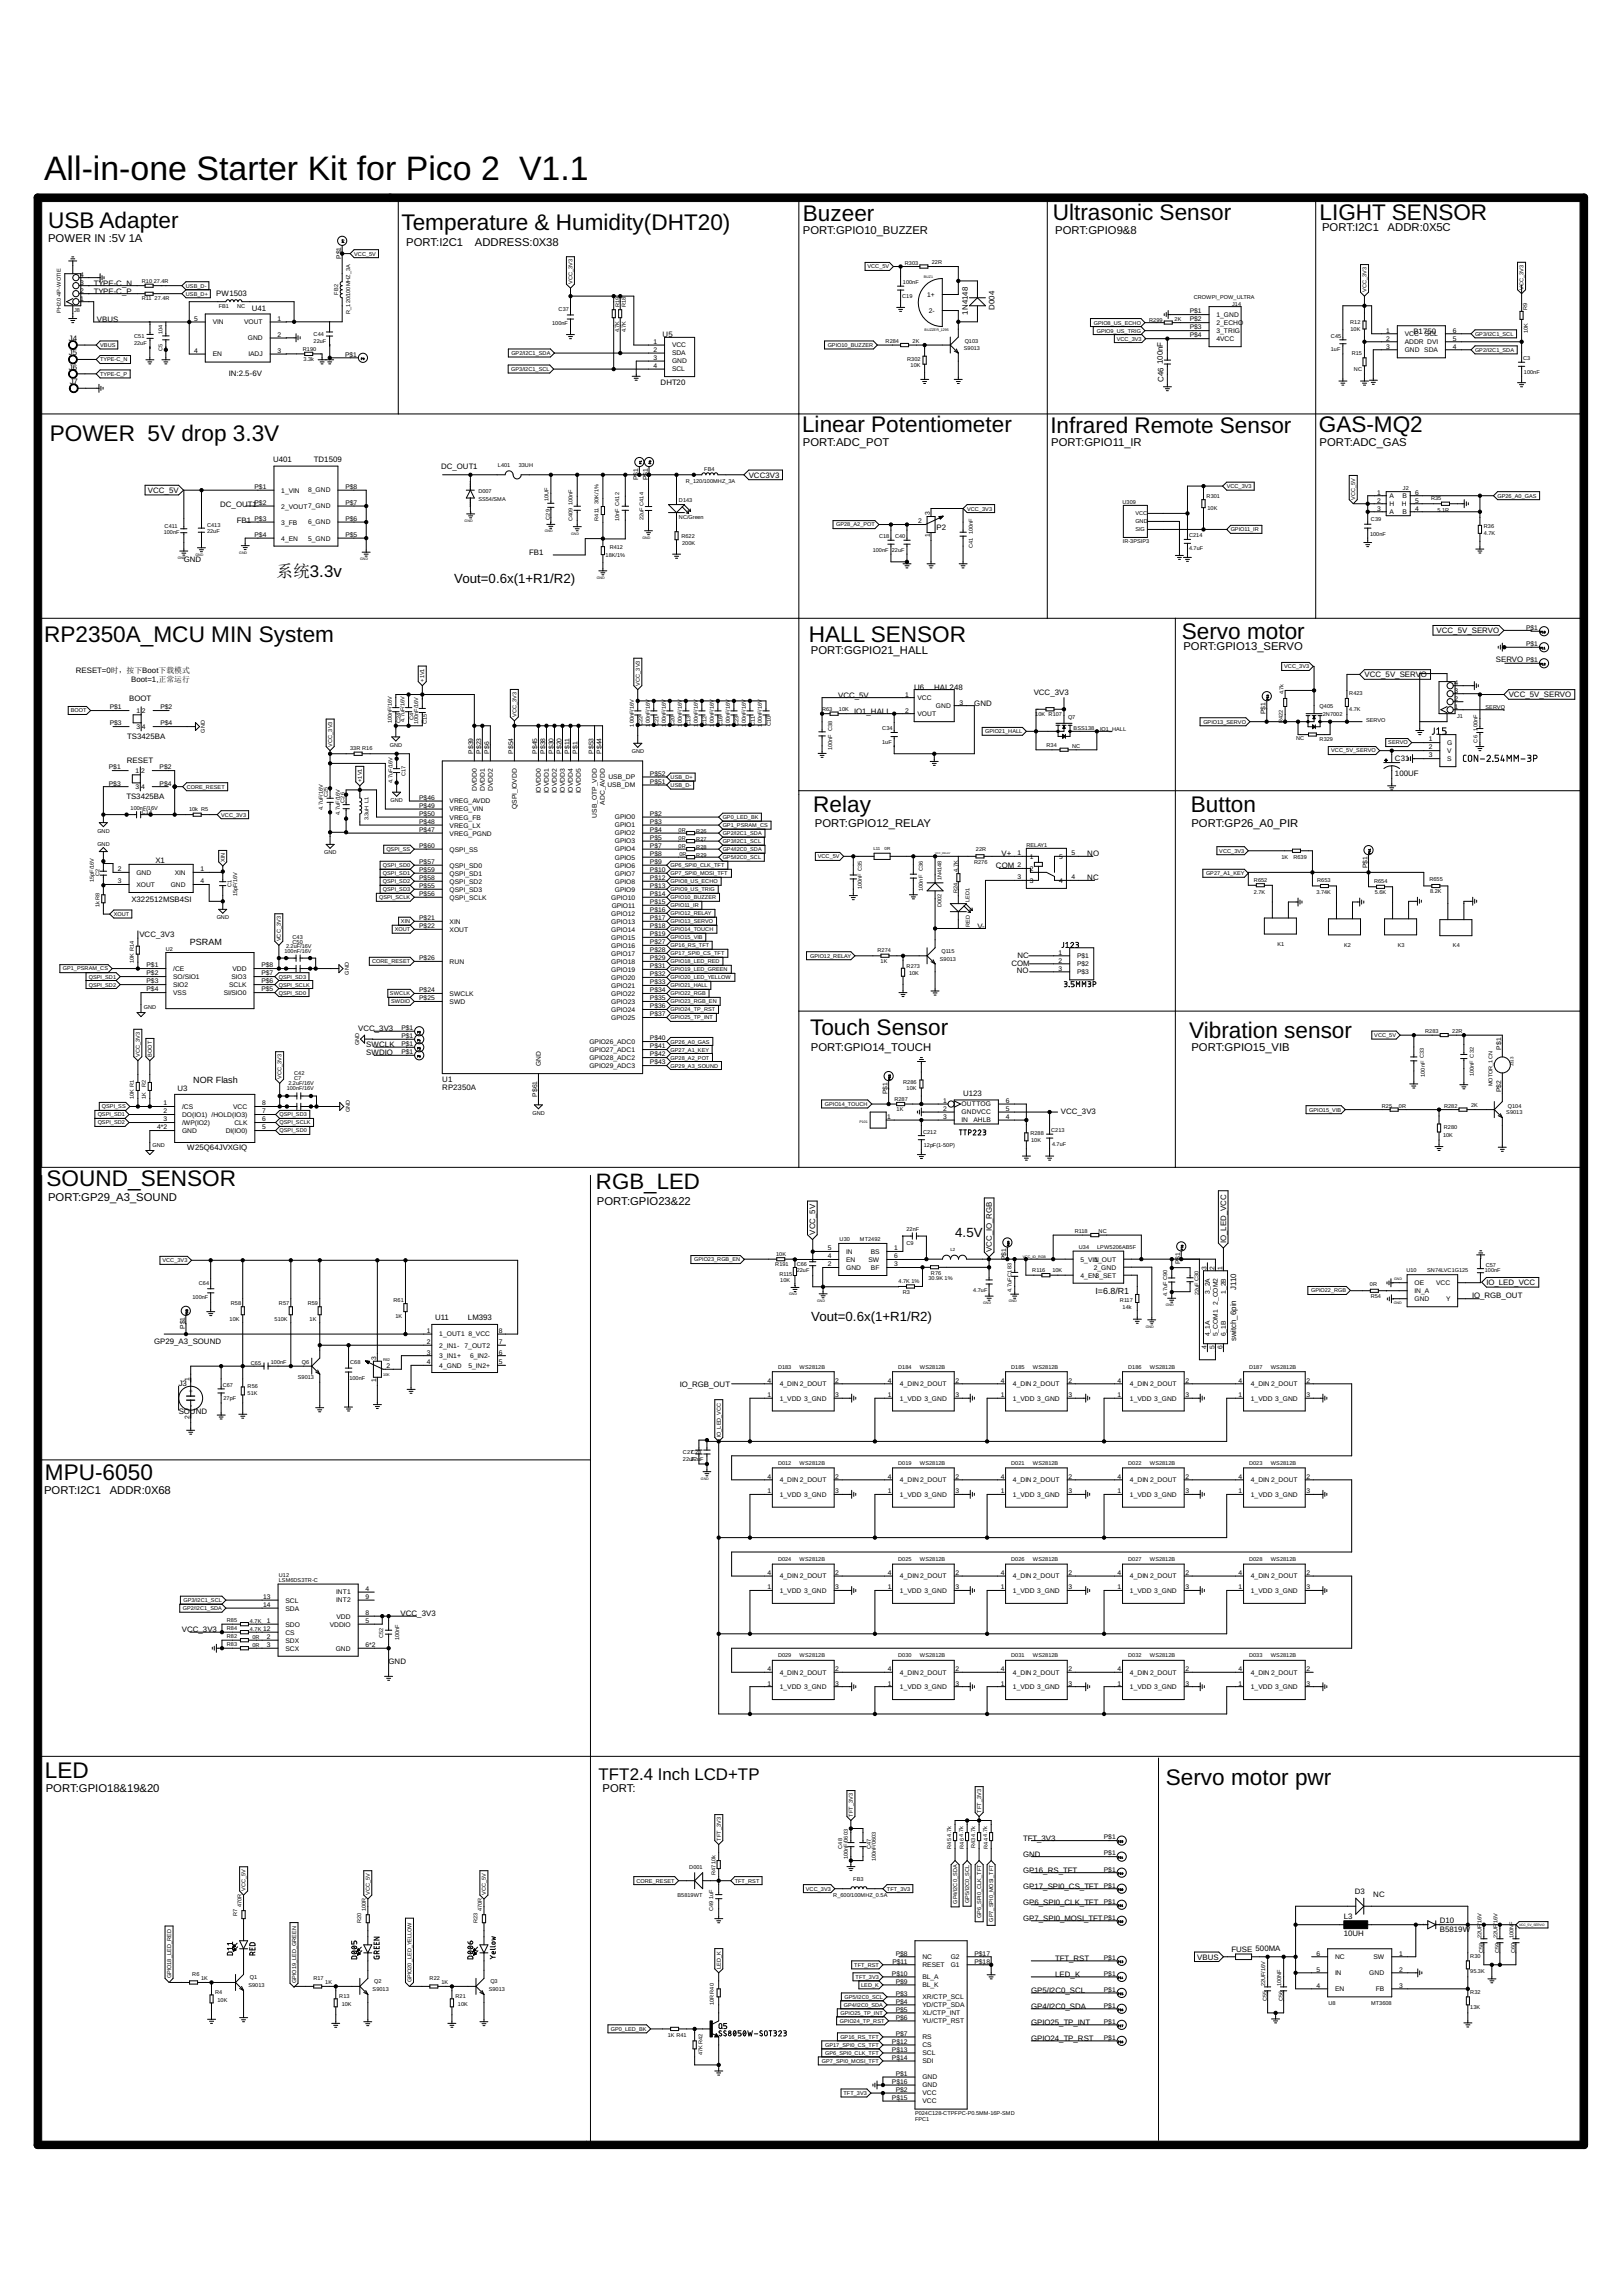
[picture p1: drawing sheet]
<svg xmlns="http://www.w3.org/2000/svg" width="210mm" height="297mm" viewBox="0 0 210 297" stroke-linecap="round" stroke-linejoin="round" font-family="sans-serif">
<defs><g id="words">
<text font-size="4.4" x="5.7" y="23.3">All-in-one Starter Kit for Pico 2 V1.1</text>
<g font-size="2.9">
<text x="6.2" y="29.5">USB Adapter</text>
<text x="51.9" y="29.7">Temperature &amp; Humidity(DHT20)</text>
<text x="103.9" y="28.6">Buzeer</text>
<text x="136.2" y="28.5">Ultrasonic Sensor</text>
<text x="170.8" y="28.5">LIGHT SENSOR</text>
<text x="6.5" y="57.1">POWER 5V drop 3.3V</text>
<text x="103.8" y="55.8">Linear Potentiometer</text>
<text x="135.9" y="56">Infrared Remote Sensor</text>
<text x="170.7" y="55.8">GAS-MQ2</text>
<text x="5.7" y="83.1">RP2350A_MCU MIN System</text>
<text x="104.7" y="83.1">HALL SENSOR</text>
<text x="152.9" y="82.7">Servo motor</text>
<text x="105.2" y="105.1">Relay</text>
<text x="154.1" y="105">Button</text>
<text x="104.8" y="133.9">Touch Sensor</text>
<text x="153.9" y="134.3">Vibration sensor</text>
<text x="6" y="153.4">SOUND_SENSOR</text>
<text x="77.1" y="153.8">RGB_LED</text>
<text x="5.8" y="191.5">MPU-6050</text>
<text x="5.8" y="230">LED</text>
<text x="150.9" y="231">Servo motor pwr</text>
</g>
<g font-size="2.2">
<text x="35.8" y="74.6">系统3.3v</text>
<text x="77.5" y="230.3">TFT2.4 Inch LCD+TP</text>
</g>
<g font-size="1.7">
<text x="58.8" y="75.4">Vout=0.6x(1+R1/R2)</text>
<text x="123.6" y="160">4.5V</text>
<text x="105" y="170.9">Vout=0.6x(1+R1/R2)</text>
</g>
<g font-size="1.5">
<text x="171.1" y="29.9">PORT:I2C1</text>
<text x="179.6" y="29.9">ADDR:0X5C</text>
<text x="6.2" y="31.3">POWER IN :5V 1A</text>
<text x="52.6" y="31.8">PORT:I2C1</text>
<text x="61.5" y="31.8">ADDRESS:0X38</text>
<text x="103.9" y="30.2">PORT:GPIO10_BUZZER</text>
<text x="136.6" y="30.2">PORT:GPIO9&amp;8</text>
<text x="103.9" y="57.7">PORT:ADC_POT</text>
<text x="136" y="57.7">PORT:GPIO11_IR</text>
<text x="170.8" y="57.7">PORT:ADC_GAS</text>
<text x="104.9" y="84.7">PORT:GGPIO21_HALL</text>
<text x="153.1" y="84.1">PORT:GPIO13_SERVO</text>
<text x="105.5" y="107">PORT:GPIO12_RELAY</text>
<text x="154.2" y="107">PORT:GP26_A0_PIR</text>
<text x="104.9" y="136">PORT:GPIO14_TOUCH</text>
<text x="154.2" y="136">PORT:GPIO15_VIB</text>
<text x="6.2" y="155.4">PORT:GP29_A3_SOUND</text>
<text x="77.2" y="155.9">PORT:GPIO23&amp;22</text>
<text x="5.7" y="193.2">PORT:I2C1</text>
<text x="14.2" y="193.2">ADDR:0X68</text>
<text x="5.9" y="231.9">PORT:GPIO18&amp;19&amp;20</text>
<text x="78" y="231.9">PORT:</text>
</g>
<g font-size="1.2">
<text x="24.6" y="122.3">PSRAM</text>
<text x="25" y="140.1">NOR Flash</text>
</g>
<text font-size="1.1" x="141.8" y="167.5">I=6.8/R1</text>
<g font-size="1">
<text x="12.1" y="37">TYPE-C_N</text>
<text x="12.1" y="38">TYPE-C_P</text>
<text x="12.5" y="41.6">VBUS</text>
<text x="28" y="38.3">PW1503</text>
<text x="32.6" y="40.2">U41</text>
<text x="125.3" y="40.7" transform="rotate(-90 125.3 40.7)">1N4148</text>
<text x="128.7" y="40.1" transform="rotate(-90 128.7 40.1)">D004</text>
<text x="8.9" y="44.1">J4</text>
<text x="8.9" y="46">J5</text>
<text x="8.9" y="47.9">J6</text>
<text x="85.8" y="43.6">U5</text>
<text x="150.5" y="47.1" transform="rotate(-90 150.5 47.1)">100nF</text>
<text x="182.9" y="43.2">B1750</text>
<text x="9" y="49.7">J7</text>
<text x="29.6" y="48.7">IN:2.5-6V</text>
<text x="85.5" y="49.8">DHT20</text>
<text x="150.6" y="49.4" transform="rotate(-90 150.6 49.4)">C46</text>
<text x="35.3" y="59.8">U401</text>
<text x="40.6" y="59.8">TD1509</text>
<text x="19.1" y="63.8">VCC_5V</text>
<text x="28.5" y="65.6">DC_OUT1</text>
<text x="57.1" y="60.7">DC_OUT1</text>
<text x="96.9" y="61.8">VCC3V3</text>
<text x="30.7" y="67.6">FB1</text>
<text x="68.5" y="71.8">FB1</text>
<text x="121.2" y="68.6">P2</text>
<text x="23.8" y="72.7">GND</text>
<text x="185.9" y="81.9">VCC_5V_SERVO</text>
<text x="9.8" y="87">RESET=0时，按下Boot下载模式</text>
<text x="17" y="88.3">Boot=1,正常运行</text>
<text x="118.3" y="89.2">U6</text>
<text x="120.9" y="89.2">HAL248</text>
<text x="133.8" y="89.9">VCC_3V3</text>
<text x="176.6" y="87.6">VCC_5V_SERV</text>
<text x="183.9" y="87.6">O</text>
<text x="193.6" y="85.7">SERVO</text>
<text x="16.5" y="95.6">TS3425BA</text>
<text x="16.7" y="90.7">BOOT</text>
<text x="108.5" y="90.3">VCC_5V</text>
<text x="110.5" y="92.3">IO1_HALL</text>
<text x="126.1" y="91.3">GND</text>
<text x="195.2" y="90.2">VCC_5V_SERVO</text>
<text x="16.4" y="98.7">RESET</text>
<text x="180.5" y="100.4">100UF</text>
<text x="180.5" y="98.4">C31</text>
<text x="16.4" y="103.4">TS3425BA</text>
<text x="20.1" y="111.6">X1</text>
<text x="128.9" y="112.2">COM</text>
<text x="129.6" y="110.8">V+</text>
<text x="140.7" y="113.9">NC</text>
<text x="140.7" y="110.8">NO</text>
<text x="17" y="116.7">X322512MSB4SI</text>
<text x="18" y="121.2">VCC_3V3</text>
<text x="126.5" y="120.1">V-</text>
<text x="130.9" y="125">COM</text>
<text x="131.6" y="125.9">NO</text>
<text x="131.7" y="124">NC</text>
<text x="46.3" y="133.4">VCC_3V3</text>
<text x="47.4" y="135.5">SWCLK</text>
<text x="47.4" y="136.5">SWDIO</text>
<text x="23" y="141.2">U3</text>
<text x="57.2" y="141">RP2350A</text>
<text x="57.2" y="139.9">U1</text>
<text x="124.6" y="141.8">U123</text>
<text x="24.2" y="148.8">W25Q64JVXGIQ</text>
<text x="137.3" y="144.1">VCC_3V3</text>
<text x="105.5" y="159.7" transform="rotate(-90 105.5 159.7)">VCC_5V</text>
<text x="128.4" y="162" transform="rotate(-90 128.4 162)">VCC_IO_RGB</text>
<text x="158.7" y="160.8" transform="rotate(-90 158.7 160.8)">IO_LED_VCC</text>
<text x="160" y="166.8" transform="rotate(-90 160 166.8)">J110</text>
<text x="190.5" y="167.9">IO_RGB_OUT</text>
<text x="192.4" y="166.3">IO_LED_VCC</text>
<text x="19.9" y="173.9">GP29_A3_SOUND</text>
<text x="56.3" y="170.7">U11</text>
<text x="60.6" y="170.7">LM393</text>
<text x="160" y="173.5" transform="rotate(-90 160 173.5)">switch_6pin</text>
<text x="23.1" y="179.3">J3</text>
<text x="88" y="179.4">IO_RGB_OUT</text>
<text x="23.1" y="183">SOUND</text>
<text x="51.8" y="209.1">VCC_3V3</text>
<text x="23.5" y="211.2">VCC_3V3</text>
<text x="50.3" y="215.3">GND</text>
<text x="132.4" y="238.1">TFT_3V3</text>
<text x="132.4" y="240.2">GND</text>
<text x="132.4" y="242.3">GP16_RS_TFT</text>
<text x="132.4" y="244.3">GP17_SPI0_CS_TFT</text>
<text x="175.3" y="245.1">D3</text>
<text x="177.7" y="245.5">NC</text>
<text x="132.4" y="246.4">GP6_SPI0_CLK_TFT</text>
<text x="132.4" y="248.5">GP7_SPI0_MOSI_TFT</text>
<text x="173.9" y="250.5">10UH</text>
<text x="173.9" y="248.3">L3</text>
<text x="186.3" y="250">B5819W</text>
<text x="186.3" y="248.8">D10</text>
<text x="133.4" y="257.8">GP5/I2C0_SCL</text>
<text x="136.6" y="253.7">TFT_RST</text>
<text x="136.6" y="255.7">LED_K</text>
<text x="154.9" y="253.5">VBUS</text>
<text x="159.4" y="252.5">FUSE 500MA</text>
<text x="133.4" y="262">GPIO25_TP_INT</text>
<text x="133.4" y="259.9">GP4/I2C0_SDA</text>
<text x="133.4" y="264">GPIO24_TP_RST</text>
</g>
<g font-size=".9">
<text x="10.4" y="35.8">4</text>
<text x="44.1" y="33.5" transform="rotate(-90 44.1 33.5)">P$1</text>
<text x="10.4" y="38.9">1</text>
<text x="10.4" y="37.9">2</text>
<text x="10.4" y="36.8">3</text>
<text x="25.1" y="41.5">5</text>
<text x="27.5" y="42">VIN</text>
<text x="31.6" y="42">VOUT</text>
<text x="35.9" y="41.5">1</text>
<text x="120" y="38.4">1+</text>
<text x="120.2" y="40.5">2-</text>
<text x="154" y="40.6">P$1</text>
<text x="154" y="41.6">P$2</text>
<text x="157.4" y="41">1_GND</text>
<text x="25.1" y="45.7">4</text>
<text x="27.5" y="46.1">EN</text>
<text x="32.1" y="44">GND</text>
<text x="32.2" y="46.1">IADJ</text>
<text x="35.9" y="43.6">2</text>
<text x="35.9" y="45.7">3</text>
<text x="44.7" y="46.2">P$1</text>
<text x="84.6" y="46.6">3</text>
<text x="84.6" y="47.6">4</text>
<text x="84.6" y="45.5">2</text>
<text x="84.6" y="44.5">1</text>
<text x="87" y="47">GND</text>
<text x="87" y="46">SDA</text>
<text x="87" y="44.9">VCC</text>
<text x="154" y="42.6">P$3</text>
<text x="154" y="43.7">P$4</text>
<text x="157.4" y="42">2_ECHO</text>
<text x="157.4" y="43.1">3_TRIG</text>
<text x="157.4" y="44.1">4VCC</text>
<text x="179.4" y="43">1</text>
<text x="179.4" y="44.1">2</text>
<text x="179.4" y="45.1">3</text>
<text x="181.8" y="43.5">VCC</text>
<text x="181.8" y="44.5">ADDR DVI</text>
<text x="181.8" y="45.6">GND SDA</text>
<text x="184.4" y="43.5">SCL</text>
<text x="188" y="45.1">4</text>
<text x="188" y="44.1">5</text>
<text x="188" y="43">6</text>
<text x="87" y="48.1">SCL</text>
<text x="32.9" y="63.3">P$1</text>
<text x="32.9" y="65.3">P$2</text>
<text x="36.4" y="63.7">1_VIN</text>
<text x="36.4" y="65.8">2_VOUT7_GND</text>
<text x="39.9" y="63.7">8_GND</text>
<text x="44.7" y="65.3">P$7</text>
<text x="44.7" y="63.3">P$8</text>
<text x="82.6" y="62.1" transform="rotate(-90 82.6 62.1)">P$1</text>
<text x="83.8" y="62.1" transform="rotate(-90 83.8 62.1)">P$1</text>
<text x="178.2" y="65">2</text>
<text x="178.2" y="64">1</text>
<text x="179.8" y="65.5">H</text>
<text x="179.8" y="64.4">A</text>
<text x="181.4" y="65.5">H</text>
<text x="181.5" y="64.4">B</text>
<text x="183.2" y="64">6</text>
<text x="183.2" y="65">5</text>
<text x="32.9" y="67.4">P$3</text>
<text x="32.9" y="69.5">P$4</text>
<text x="36.4" y="67.9">3_FB</text>
<text x="36.4" y="69.9">4_EN</text>
<text x="39.9" y="69.9">5_GND</text>
<text x="39.9" y="67.9">6_GND</text>
<text x="44.7" y="69.5">P$5</text>
<text x="44.7" y="67.4">P$6</text>
<text x="118.8" y="67.7">2</text>
<text x="120.3" y="69.5" transform="rotate(-90 120.3 69.5)">1</text>
<text x="120.3" y="66.7" transform="rotate(-90 120.3 66.7)">3</text>
<text x="178.2" y="66.1">3</text>
<text x="179.8" y="66.5">A</text>
<text x="181.5" y="66.5">B</text>
<text x="183.2" y="66.1">4</text>
<text x="197.5" y="81.5">P$1</text>
<text x="197.5" y="83.6">P$1</text>
<text x="188.2" y="89.6">3</text>
<text x="188.2" y="88.6">4</text>
<text x="197.5" y="85.7">P$1</text>
<text x="14.2" y="91.8">P$1</text>
<text x="14.2" y="93.8">P$3</text>
<text x="17.6" y="92.2">1</text>
<text x="17.6" y="94.3">3</text>
<text x="18.4" y="92.2">2</text>
<text x="18.4" y="94.3">4</text>
<text x="20.8" y="91.8">P$2</text>
<text x="20.8" y="93.8">P$4</text>
<text x="117.2" y="90.1">1</text>
<text x="117.2" y="92.2">2</text>
<text x="118.7" y="90.6">VCC</text>
<text x="118.7" y="92.6">VOUT</text>
<text x="121.1" y="91.6">GND</text>
<text x="124.2" y="91.2">3</text>
<text x="163.8" y="92.4" transform="rotate(-90 163.8 92.4)">P$1</text>
<text x="184.9" y="95.9">1</text>
<text x="188.2" y="91.7">1</text>
<text x="188.2" y="90.6">2</text>
<text x="14.1" y="99.6">P$1</text>
<text x="14.1" y="101.6">P$3</text>
<text x="17.5" y="100">1</text>
<text x="18.3" y="100">2</text>
<text x="20.7" y="99.6">P$2</text>
<text x="20.7" y="101.6">P$4</text>
<text x="61.2" y="97.5" transform="rotate(-90 61.2 97.5)">P$39</text>
<text x="62.3" y="97.5" transform="rotate(-90 62.3 97.5)">P$23</text>
<text x="63.3" y="97.5" transform="rotate(-90 63.3 97.5)">P$6</text>
<text x="66.4" y="97.5" transform="rotate(-90 66.4 97.5)">P$54</text>
<text x="69.5" y="97.5" transform="rotate(-90 69.5 97.5)">P$45</text>
<text x="70.6" y="97.5" transform="rotate(-90 70.6 97.5)">P$38</text>
<text x="71.6" y="97.5" transform="rotate(-90 71.6 97.5)">P$30</text>
<text x="72.6" y="97.5" transform="rotate(-90 72.6 97.5)">P$20</text>
<text x="73.7" y="97.5" transform="rotate(-90 73.7 97.5)">P$11</text>
<text x="74.7" y="97.5" transform="rotate(-90 74.7 97.5)">P$1</text>
<text x="76.8" y="97.5" transform="rotate(-90 76.8 97.5)">P$53</text>
<text x="77.8" y="97.5" transform="rotate(-90 77.8 97.5)">P$44</text>
<text x="78.6" y="101.9">USB_DM</text>
<text x="78.7" y="100.8">USB_DP</text>
<text x="84.1" y="100.4">P$52</text>
<text x="84.1" y="101.4">P$51</text>
<text x="184.9" y="97">2</text>
<text x="184.9" y="98">3</text>
<text x="187.3" y="96.4">G</text>
<text x="187.3" y="97.4">V</text>
<text x="187.3" y="98.5">S</text>
<text x="17.5" y="102.1">3</text>
<text x="18.3" y="102.1">4</text>
<text x="54.3" y="103.5">P$46</text>
<text x="54.3" y="104.5">P$49</text>
<text x="54.3" y="105.6">P$50</text>
<text x="54.3" y="107.6">P$47</text>
<text x="54.3" y="106.6">P$48</text>
<text x="58.2" y="103.9">VREG_AVDD</text>
<text x="58.2" y="105">VREG_VIN</text>
<text x="58.2" y="106">VREG_FB</text>
<text x="58.2" y="107.1">VREG_LX</text>
<text x="61.7" y="102.4" transform="rotate(-90 61.7 102.4)">DVDD0</text>
<text x="62.7" y="102.4" transform="rotate(-90 62.7 102.4)">DVDD1</text>
<text x="63.8" y="102.4" transform="rotate(-90 63.8 102.4)">DVDD2</text>
<text x="66.9" y="104.7" transform="rotate(-90 66.9 104.7)">QSPI_IOVDD</text>
<text x="70" y="102.6" transform="rotate(-90 70 102.6)">IOVDD0</text>
<text x="71" y="102.6" transform="rotate(-90 71 102.6)">IOVDD1</text>
<text x="72.1" y="102.6" transform="rotate(-90 72.1 102.6)">IOVDD2</text>
<text x="73.1" y="102.6" transform="rotate(-90 73.1 102.6)">IOVDD3</text>
<text x="74.1" y="102.6" transform="rotate(-90 74.1 102.6)">IOVDD4</text>
<text x="75.2" y="102.6" transform="rotate(-90 75.2 102.6)">IOVDD5</text>
<text x="77.2" y="105.8" transform="rotate(-90 77.2 105.8)">USB_OTP_VDD</text>
<text x="78.3" y="104.1" transform="rotate(-90 78.3 104.1)">ADC_AVDD</text>
<text x="79.6" y="106">GPIO0</text>
<text x="79.6" y="107">GPIO1</text>
<text x="84.1" y="105.6">P$2</text>
<text x="84.1" y="106.6">P$3</text>
<text x="84.1" y="107.6">P$4</text>
<text x="15.3" y="112.7">2</text>
<text x="17.6" y="113.2">GND</text>
<text x="22.6" y="113.2">XIN</text>
<text x="25.9" y="112.7">1</text>
<text x="54.3" y="109.7">P$60</text>
<text x="54.3" y="111.8">P$57</text>
<text x="54.3" y="112.8">P$59</text>
<text x="54.3" y="113.9">P$58</text>
<text x="58.2" y="108.1">VREG_PGND</text>
<text x="58.2" y="110.2">QSPI_SS</text>
<text x="58.2" y="112.2">QSPI_SD0</text>
<text x="58.2" y="113.3">QSPI_SD1</text>
<text x="79.6" y="108.1">GPIO2</text>
<text x="79.6" y="109.1">GPIO3</text>
<text x="79.6" y="110.2">GPIO4</text>
<text x="79.6" y="111.2">GPIO5</text>
<text x="79.6" y="112.2">GPIO6</text>
<text x="79.6" y="113.3">GPIO7</text>
<text x="84.1" y="108.7">P$5</text>
<text x="84.1" y="109.7">P$7</text>
<text x="84.1" y="110.7">P$8</text>
<text x="84.1" y="111.8">P$9</text>
<text x="84.1" y="112.8">P$10</text>
<text x="84.1" y="113.9">P$12</text>
<text x="131.7" y="110.6">1</text>
<text x="131.7" y="112.2">2</text>
<text x="131.7" y="113.8">3</text>
<text x="133.3" y="111.1">1</text>
<text x="133.3" y="112.7">2</text>
<text x="137.1" y="111.1">5</text>
<text x="138.7" y="113.8">4</text>
<text x="138.7" y="110.6">5</text>
<text x="177" y="112.3" transform="rotate(-90 177 112.3)">P$1</text>
<text x="15.3" y="114.3">3</text>
<text x="17.6" y="114.7">XOUT</text>
<text x="22.1" y="114.7">GND</text>
<text x="25.9" y="114.3">4</text>
<text x="54.3" y="114.9">P$55</text>
<text x="54.3" y="115.9">P$56</text>
<text x="54.3" y="119">P$21</text>
<text x="58.2" y="114.3">QSPI_SD2</text>
<text x="58.2" y="115.4">QSPI_SD3</text>
<text x="58.2" y="116.4">QSPI_SCLK</text>
<text x="58.2" y="119.5">XIN</text>
<text x="79.1" y="116.4">GPIO10</text>
<text x="79.1" y="118.5">GPIO12</text>
<text x="79.1" y="119.5">GPIO13</text>
<text x="79.2" y="117.4">GPIO11</text>
<text x="79.6" y="114.3">GPIO8</text>
<text x="79.6" y="115.3">GPIO9</text>
<text x="84.1" y="114.9">P$13</text>
<text x="84.1" y="115.9">P$14</text>
<text x="84.1" y="117">P$15</text>
<text x="84.1" y="118">P$16</text>
<text x="84.1" y="119">P$17</text>
<text x="133.3" y="114.2">3</text>
<text x="137.1" y="114.2">4</text>
<text x="19" y="125.2">P$1</text>
<text x="22.4" y="125.6">/CE</text>
<text x="30.1" y="125.6">VDD</text>
<text x="33.8" y="125.2">P$8</text>
<text x="54.3" y="120.1">P$22</text>
<text x="54.3" y="124.2">P$26</text>
<text x="58.2" y="120.5">XOUT</text>
<text x="58.2" y="124.7">RUN</text>
<text x="79.1" y="120.5">GPIO14</text>
<text x="79.1" y="121.6">GPIO15</text>
<text x="79.1" y="122.6">GPIO16</text>
<text x="79.1" y="123.6">GPIO17</text>
<text x="79.1" y="124.7">GPIO18</text>
<text x="79.1" y="125.7">GPIO19</text>
<text x="84.1" y="120.1">P$18</text>
<text x="84.1" y="121.1">P$19</text>
<text x="84.1" y="122.2">P$27</text>
<text x="84.1" y="123.2">P$28</text>
<text x="84.1" y="124.2">P$29</text>
<text x="84.1" y="125.3">P$31</text>
<text x="137" y="123.5">1</text>
<text x="137" y="124.5">2</text>
<text x="137" y="125.6">3</text>
<text x="139.4" y="124">P$1</text>
<text x="139.4" y="125">P$2</text>
<text x="19" y="126.2">P$2</text>
<text x="19" y="127.2">P$3</text>
<text x="19" y="128.3">P$4</text>
<text x="22.4" y="126.7">SO/SIO1</text>
<text x="22.4" y="127.7">SIO2</text>
<text x="22.4" y="128.7">VSS</text>
<text x="29" y="128.7">SI/SIO0</text>
<text x="29.7" y="127.7">SCLK</text>
<text x="30" y="126.6">SIO3</text>
<text x="33.8" y="128.3">P$5</text>
<text x="33.8" y="127.2">P$6</text>
<text x="33.8" y="126.2">P$7</text>
<text x="54.3" y="128.4">P$24</text>
<text x="54.3" y="129.4">P$25</text>
<text x="58.2" y="128.8">SWCLK</text>
<text x="58.2" y="129.9">SWD</text>
<text x="79.1" y="126.8">GPIO20</text>
<text x="79.1" y="127.8">GPIO21</text>
<text x="79.1" y="128.8">GPIO22</text>
<text x="79.1" y="129.9">GPIO23</text>
<text x="79.1" y="130.9">GPIO24</text>
<text x="79.1" y="131.9">GPIO25</text>
<text x="84.1" y="126.3">P$32</text>
<text x="84.1" y="127.3">P$33</text>
<text x="84.1" y="128.4">P$34</text>
<text x="84.1" y="129.4">P$35</text>
<text x="84.1" y="130.4">P$36</text>
<text x="84.1" y="131.5">P$37</text>
<text x="139.4" y="126">P$3</text>
<text x="51.9" y="133.3">P$1</text>
<text x="51.9" y="134.3">P$1</text>
<text x="51.9" y="135.4">P$1</text>
<text x="51.9" y="136.4">P$1</text>
<text x="70" y="137.9" transform="rotate(-90 70 137.9)">GND</text>
<text x="76.3" y="136.1">GPIO27_ADC1</text>
<text x="76.3" y="135">GPIO26_ADC0</text>
<text x="76.3" y="137.1">GPIO28_ADC2</text>
<text x="84.1" y="135.6">P$41</text>
<text x="84.1" y="134.6">P$40</text>
<text x="84.1" y="136.7">P$42</text>
<text x="84.1" y="137.7">P$43</text>
<text x="194.3" y="135.8" transform="rotate(-90 194.3 135.8)">P$1</text>
<text x="21.2" y="143">1</text>
<text x="23.6" y="143.5">/CS</text>
<text x="30.2" y="143.4">VCC</text>
<text x="33.9" y="143">8</text>
<text x="69.5" y="141.9" transform="rotate(-90 69.5 141.9)">P$61</text>
<text x="76.3" y="138.2">GPIO29_ADC3</text>
<text x="114.8" y="141.5" transform="rotate(-90 114.8 141.5)">P$1</text>
<text x="122.1" y="142.7">1</text>
<text x="122.1" y="143.7">2</text>
<text x="124.4" y="143.1">OUTTOG</text>
<text x="130.1" y="142.7">6</text>
<text x="130.1" y="143.7">5</text>
<text x="194.3" y="141.3" transform="rotate(-90 194.3 141.3)">P$2</text>
<text x="20.3" y="146.1">4*2</text>
<text x="21.2" y="145.1">3</text>
<text x="21.2" y="144">2</text>
<text x="23.6" y="145.5">/WP(IO2)</text>
<text x="23.6" y="144.5">DO(IO1) /HOLD(IO3)</text>
<text x="23.6" y="146.6">GND</text>
<text x="29.2" y="146.6">DI(IO0)</text>
<text x="30.3" y="145.5">CLK</text>
<text x="33.9" y="144">7</text>
<text x="33.9" y="145.1">6</text>
<text x="33.9" y="146.1">5</text>
<text x="114.8" y="144.8">1</text>
<text x="122.1" y="144.8">3</text>
<text x="124.4" y="144.2">GNDVCC</text>
<text x="124.4" y="145.2">IN</text>
<text x="126" y="145.2">AHLB</text>
<text x="130.1" y="144.8">4</text>
<text x="107.1" y="161.7">5</text>
<text x="115.7" y="161.7">1</text>
<text x="107.1" y="163.8">2</text>
<text x="107.1" y="162.8">4</text>
<text x="109.5" y="164.3">GND</text>
<text x="109.5" y="163.2">EN</text>
<text x="109.5" y="162.2">IN</text>
<text x="112.4" y="163.2">SW</text>
<text x="112.7" y="162.2">BS</text>
<text x="112.7" y="164.3">BF</text>
<text x="115.7" y="163.8">3</text>
<text x="115.7" y="162.8">6</text>
<text x="130.2" y="163.1" transform="rotate(-90 130.2 163.1)">P$1</text>
<text x="139.8" y="165.3">4_EN3_SET</text>
<text x="139.8" y="163.2">5_VIN</text>
<text x="141.5" y="164.2">2_GND</text>
<text x="141.6" y="163.2">1_OUT</text>
<text x="152.7" y="163.6" transform="rotate(-90 152.7 163.6)">P$1</text>
<text x="156.1" y="164.3" transform="rotate(-90 156.1 164.3)">3</text>
<text x="156.6" y="167.4" transform="rotate(-90 156.6 167.4)">3_2A</text>
<text x="157.1" y="164.3" transform="rotate(-90 157.1 164.3)">2</text>
<text x="158.2" y="164.3" transform="rotate(-90 158.2 164.3)">1</text>
<text x="158.6" y="167.4" transform="rotate(-90 158.6 167.4)">1_2B</text>
<text x="183.1" y="167.3">IN_A</text>
<text x="183.1" y="166.3">OE</text>
<text x="185.8" y="166.2">VCC</text>
<text x="23.9" y="171.9" transform="rotate(-90 23.9 171.9)">P$1</text>
<text x="55.3" y="172.4">1</text>
<text x="55.3" y="173.9">2</text>
<text x="56.8" y="172.9">1_OUT1</text>
<text x="60.6" y="172.9">8_VCC</text>
<text x="64.5" y="173.9">7</text>
<text x="64.5" y="172.4">8</text>
<text x="156.6" y="172.9" transform="rotate(-90 156.6 172.9)">4_1A</text>
<text x="157.6" y="168.8" transform="rotate(-90 157.6 168.8)">2_COM2</text>
<text x="157.6" y="172.9" transform="rotate(-90 157.6 172.9)">5_COM1</text>
<text x="158.6" y="172.9" transform="rotate(-90 158.6 172.9)">6_1B</text>
<text x="183.1" y="168.3">GND</text>
<text x="187.1" y="168.3">Y</text>
<text x="24.5" y="178.7" transform="rotate(-90 24.5 178.7)">1</text>
<text x="48.7" y="178.8" transform="rotate(-90 48.7 178.8)">1</text>
<text x="48.7" y="176" transform="rotate(-90 48.7 176)">3</text>
<text x="50" y="177">2</text>
<text x="55.3" y="175.2">3</text>
<text x="55.3" y="176.5">4</text>
<text x="56.8" y="174.4">2_IN1-</text>
<text x="56.8" y="175.7">3_IN1+</text>
<text x="56.8" y="176.9">4_GND</text>
<text x="60.1" y="174.3">7_OUT2</text>
<text x="60.6" y="176.9">5_IN2+</text>
<text x="60.8" y="175.7">6_IN2-</text>
<text x="64.5" y="176.5">5</text>
<text x="64.5" y="175.2">6</text>
<text x="99.3" y="178.9">4</text>
<text x="100.9" y="179.3">4_DIN 2_DOUT</text>
<text x="108.1" y="178.9">2</text>
<text x="114.9" y="178.9">4</text>
<text x="116.5" y="179.3">4_DIN 2_DOUT</text>
<text x="123.6" y="178.9">2</text>
<text x="129.5" y="178.9">4</text>
<text x="131.1" y="179.3">4_DIN 2_DOUT</text>
<text x="138.3" y="178.9">2</text>
<text x="144.6" y="178.9">4</text>
<text x="146.2" y="179.3">4_DIN 2_DOUT</text>
<text x="153.4" y="178.9">2</text>
<text x="156.1" y="174.5" transform="rotate(-90 156.1 174.5)">4</text>
<text x="157.1" y="174.5" transform="rotate(-90 157.1 174.5)">5</text>
<text x="158.2" y="174.5" transform="rotate(-90 158.2 174.5)">6</text>
<text x="160.3" y="178.9">4</text>
<text x="161.9" y="179.3">4_DIN 2_DOUT</text>
<text x="169.1" y="178.9">2</text>
<text x="24.5" y="183.6" transform="rotate(-90 24.5 183.6)">2</text>
<text x="25" y="180.3" transform="rotate(-90 25 180.3)">+</text>
<text x="25" y="182" transform="rotate(-90 25 182)">-</text>
<text x="99.3" y="180.7">1</text>
<text x="100.9" y="181.2">1_VDD 3_GND</text>
<text x="108.1" y="180.7">3</text>
<text x="114.9" y="180.7">1</text>
<text x="116.5" y="181.2">1_VDD 3_GND</text>
<text x="123.6" y="180.7">3</text>
<text x="129.5" y="180.7">1</text>
<text x="131.1" y="181.2">1_VDD 3_GND</text>
<text x="138.3" y="180.7">3</text>
<text x="144.6" y="180.7">1</text>
<text x="146.2" y="181.2">1_VDD 3_GND</text>
<text x="153.4" y="180.7">3</text>
<text x="160.3" y="180.7">1</text>
<text x="161.9" y="181.2">1_VDD 3_GND</text>
<text x="169.1" y="180.7">3</text>
<text x="99.3" y="191.3">4</text>
<text x="100.9" y="191.8">4_DIN 2_DOUT</text>
<text x="108.1" y="191.3">2</text>
<text x="114.9" y="191.3">4</text>
<text x="116.5" y="191.8">4_DIN 2_DOUT</text>
<text x="123.6" y="191.3">2</text>
<text x="129.5" y="191.3">4</text>
<text x="131.1" y="191.8">4_DIN 2_DOUT</text>
<text x="138.3" y="191.3">2</text>
<text x="144.6" y="191.3">4</text>
<text x="146.2" y="191.8">4_DIN 2_DOUT</text>
<text x="153.4" y="191.3">2</text>
<text x="160.3" y="191.3">4</text>
<text x="161.9" y="191.8">4_DIN 2_DOUT</text>
<text x="169.1" y="191.3">2</text>
<text x="99.3" y="193.2">1</text>
<text x="100.9" y="193.6">1_VDD 3_GND</text>
<text x="108.1" y="193.2">3</text>
<text x="114.9" y="193.2">1</text>
<text x="116.5" y="193.6">1_VDD 3_GND</text>
<text x="123.6" y="193.2">3</text>
<text x="129.5" y="193.2">1</text>
<text x="131.1" y="193.6">1_VDD 3_GND</text>
<text x="138.3" y="193.2">3</text>
<text x="144.6" y="193.2">1</text>
<text x="146.2" y="193.6">1_VDD 3_GND</text>
<text x="153.4" y="193.2">3</text>
<text x="160.3" y="193.2">1</text>
<text x="161.9" y="193.6">1_VDD 3_GND</text>
<text x="169.1" y="193.2">3</text>
<text x="99.3" y="203.8">4</text>
<text x="108.1" y="203.8">2</text>
<text x="114.9" y="203.8">4</text>
<text x="123.6" y="203.8">2</text>
<text x="129.5" y="203.8">4</text>
<text x="138.3" y="203.8">2</text>
<text x="144.6" y="203.8">4</text>
<text x="153.4" y="203.8">2</text>
<text x="160.3" y="203.8">4</text>
<text x="169.1" y="203.8">2</text>
<text x="34.1" y="207.9">14</text>
<text x="34.1" y="206.9">13</text>
<text x="34.5" y="210">1</text>
<text x="36.9" y="208.4">SDA</text>
<text x="36.9" y="207.3">SCL</text>
<text x="43.5" y="206.3">INT1</text>
<text x="43.5" y="207.3">INT2</text>
<text x="43.6" y="209.4">VDD</text>
<text x="47.3" y="210">5</text>
<text x="47.3" y="208.9">8</text>
<text x="47.3" y="205.8">4</text>
<text x="47.3" y="206.9">9</text>
<text x="99.3" y="205.6">1</text>
<text x="100.9" y="204.2">4_DIN 2_DOUT</text>
<text x="100.9" y="206.1">1_VDD 3_GND</text>
<text x="108.1" y="205.6">3</text>
<text x="114.9" y="205.6">1</text>
<text x="116.5" y="204.2">4_DIN 2_DOUT</text>
<text x="116.5" y="206.1">1_VDD 3_GND</text>
<text x="123.6" y="205.6">3</text>
<text x="129.5" y="205.6">1</text>
<text x="131.1" y="204.2">4_DIN 2_DOUT</text>
<text x="131.1" y="206.1">1_VDD 3_GND</text>
<text x="138.3" y="205.6">3</text>
<text x="144.6" y="205.6">1</text>
<text x="146.2" y="204.2">4_DIN 2_DOUT</text>
<text x="146.2" y="206.1">1_VDD 3_GND</text>
<text x="153.4" y="205.6">3</text>
<text x="160.3" y="205.6">1</text>
<text x="161.9" y="204.2">4_DIN 2_DOUT</text>
<text x="161.9" y="206.1">1_VDD 3_GND</text>
<text x="169.1" y="205.6">3</text>
<text x="34.1" y="211">12</text>
<text x="34.5" y="212.1">2</text>
<text x="34.5" y="213.1">3</text>
<text x="36.9" y="211.5">CS</text>
<text x="36.9" y="210.4">SDO</text>
<text x="36.9" y="212.5">SDX</text>
<text x="36.9" y="213.5">SCX</text>
<text x="42.7" y="210.4">VDDIO</text>
<text x="43.4" y="213.5">GND</text>
<text x="47.3" y="213.1">6*2</text>
<text x="99.3" y="216.2">4</text>
<text x="99.3" y="218.1">1</text>
<text x="100.9" y="216.7">4_DIN 2_DOUT</text>
<text x="100.9" y="218.5">1_VDD 3_GND</text>
<text x="108.1" y="218.1">3</text>
<text x="108.1" y="216.2">2</text>
<text x="114.9" y="216.2">4</text>
<text x="114.9" y="218.1">1</text>
<text x="116.5" y="216.7">4_DIN 2_DOUT</text>
<text x="116.5" y="218.5">1_VDD 3_GND</text>
<text x="123.6" y="218.1">3</text>
<text x="123.6" y="216.2">2</text>
<text x="129.5" y="216.2">4</text>
<text x="129.5" y="218.1">1</text>
<text x="131.1" y="216.7">4_DIN 2_DOUT</text>
<text x="131.1" y="218.5">1_VDD 3_GND</text>
<text x="138.3" y="218.1">3</text>
<text x="138.3" y="216.2">2</text>
<text x="144.6" y="216.2">4</text>
<text x="144.6" y="218.1">1</text>
<text x="146.2" y="216.7">4_DIN 2_DOUT</text>
<text x="146.2" y="218.5">1_VDD 3_GND</text>
<text x="153.4" y="218.1">3</text>
<text x="153.4" y="216.2">2</text>
<text x="160.3" y="216.2">4</text>
<text x="160.3" y="218.1">1</text>
<text x="161.9" y="216.7">4_DIN 2_DOUT</text>
<text x="161.9" y="218.5">1_VDD 3_GND</text>
<text x="169.1" y="218.1">3</text>
<text x="169.1" y="216.2">2</text>
<text x="142.9" y="238">P$1</text>
<text x="142.9" y="242.1">P$1</text>
<text x="142.9" y="244.2">P$1</text>
<text x="142.9" y="240">P$1</text>
<text x="142.9" y="246.3">P$1</text>
<text x="142.9" y="248.3">P$1</text>
<text x="115.4" y="255.6">P$10</text>
<text x="115.5" y="254">P$11</text>
<text x="115.9" y="256.6">P$9</text>
<text x="115.9" y="253">P$8</text>
<text x="119.4" y="257.1">BL_K</text>
<text x="119.4" y="256">BL_A</text>
<text x="119.4" y="254.5">RESET</text>
<text x="119.4" y="253.5">NC</text>
<text x="123" y="254.5">G1</text>
<text x="123" y="253.5">G2</text>
<text x="126.1" y="254">P$18</text>
<text x="126.1" y="253">P$17</text>
<text x="142.9" y="253.5">P$1</text>
<text x="142.9" y="255.6">P$1</text>
<text x="142.9" y="257.7">P$1</text>
<text x="170.4" y="257.2">4</text>
<text x="170.4" y="255.1">5</text>
<text x="170.4" y="253">6</text>
<text x="172.8" y="257.6">EN</text>
<text x="172.8" y="255.5">IN</text>
<text x="172.8" y="253.5">NC</text>
<text x="177.2" y="255.5">GND</text>
<text x="177.7" y="253.5">SW</text>
<text x="178.1" y="257.6">FB</text>
<text x="181.1" y="253">1</text>
<text x="181.1" y="255.1">2</text>
<text x="181.1" y="257.2">3</text>
<text x="115.9" y="260.3">P$5</text>
<text x="115.9" y="261.3">P$6</text>
<text x="115.9" y="259.2">P$4</text>
<text x="115.9" y="258.2">P$3</text>
<text x="115.9" y="263.4">P$7</text>
<text x="119.4" y="260.7">XL/CTP_INT</text>
<text x="119.4" y="261.8">YU/CTP_RST</text>
<text x="119.4" y="259.7">YD/CTP_SDA</text>
<text x="119.4" y="258.6">XR/CTP_SCL</text>
<text x="119.4" y="263.8">RS</text>
<text x="142.9" y="259.7">P$1</text>
<text x="142.9" y="261.8">P$1</text>
<text x="142.9" y="263.9">P$1</text>
<text x="115.4" y="269.6">P$16</text>
<text x="115.4" y="264.4">P$12</text>
<text x="115.4" y="265.5">P$13</text>
<text x="115.4" y="266.5">P$14</text>
<text x="115.9" y="268.6">P$1</text>
<text x="119.4" y="264.9">CS</text>
<text x="119.4" y="265.9">SCL</text>
<text x="119.4" y="266.9">SDI</text>
<text x="119.4" y="269">GND</text>
<text x="115.4" y="271.7">P$15</text>
<text x="115.9" y="270.6">P$2</text>
<text x="119.4" y="272.1">VCC</text>
<text x="119.4" y="270">GND</text>
<text x="119.4" y="271.1">VCC</text>
</g>
<g font-size=".7">
<text x="45.8" y="33.1">VCC_5V</text>
<text x="112.3" y="34.7">VCC_5V</text>
<text x="117.1" y="34.3">R303</text>
<text x="120.6" y="34.2">22R</text>
<text x="7.9" y="40.5" transform="rotate(-90 7.9 40.5)">PH2.0-4P-WOTIE</text>
<text x="9.6" y="40.4">J8</text>
<text x="18.4" y="36.5">R10</text>
<text x="18.4" y="38.8">R11</text>
<text x="19.9" y="36.5">27.4R</text>
<text x="20" y="38.8">27.4R</text>
<text x="24.1" y="38.3">USB_D+</text>
<text x="24.1" y="37.2">USB_D-</text>
<text x="28.3" y="39.9">FB1</text>
<text x="30.7" y="39.9">NC</text>
<text x="43.8" y="38.1" transform="rotate(-90 43.8 38.1)">FB2</text>
<text x="45.3" y="40.6" transform="rotate(-90 45.3 40.6)">R_120/100MHZ_3A</text>
<text x="72.3" y="40.3">C37</text>
<text x="74.1" y="36.8" transform="rotate(-90 74.1 36.8)">VCC_3V3</text>
<text x="80.2" y="39.8" transform="rotate(-90 80.2 39.8)">R19</text>
<text x="81" y="39.8" transform="rotate(-90 81 39.8)">R18</text>
<text x="116.8" y="38.5">C19</text>
<text x="116.9" y="36.7">100nF</text>
<text x="141.6" y="42">GPIO8_US_ECHO</text>
<text x="148.7" y="41.6">R299</text>
<text x="152" y="41.5">2K</text>
<text x="154.5" y="38.7">CROWPI_POW_ULTRA</text>
<text x="159.4" y="39.6">J14</text>
<text x="174.7" y="41.9">R12</text>
<text x="176.8" y="37.8" transform="rotate(-90 176.8 37.8)">VCC_3V3</text>
<text x="197.2" y="37.5" transform="rotate(-90 197.2 37.5)">VCC_3V3</text>
<text x="197.6" y="40.1" transform="rotate(-90 197.6 40.1)">R9</text>
<text x="13" y="46.8">TYPE-C_N</text>
<text x="13" y="44.9">VBUS</text>
<text x="17.4" y="44.6">22uF</text>
<text x="17.4" y="43.8">C51</text>
<text x="21.1" y="45.4" transform="rotate(-90 21.1 45.4)">C5</text>
<text x="21.1" y="43.2" transform="rotate(-90 21.1 43.2)">104</text>
<text x="39.2" y="45.4">R190</text>
<text x="39.3" y="46.7">3.3k</text>
<text x="40.6" y="44.3">22uF</text>
<text x="40.6" y="43.5">C44</text>
<text x="66.2" y="48">GP3/I2C1_SCL</text>
<text x="66.2" y="45.9">GP2/I2C1_SDA</text>
<text x="71.5" y="42">100nF</text>
<text x="80.1" y="43" transform="rotate(-90 80.1 43)">4.7K</text>
<text x="81" y="43" transform="rotate(-90 81 43)">4.7K</text>
<text x="107.1" y="44.9">GPIO10_BUZZER</text>
<text x="114.6" y="44.4">R284</text>
<text x="117.4" y="46.7">R302</text>
<text x="117.8" y="47.5">10K</text>
<text x="118.1" y="44.3">2K</text>
<text x="124.7" y="45.3">S9013</text>
<text x="124.8" y="44.3">Q103</text>
<text x="141.9" y="43">GPIO9_US_TRIG</text>
<text x="144.5" y="44.1">VCC_3V3</text>
<text x="172.2" y="45.5">1uF</text>
<text x="172.2" y="43.7">C45</text>
<text x="174.8" y="42.9">10K</text>
<text x="174.9" y="45.9">R15</text>
<text x="190.9" y="43.4">GP3/I2C1_SCL</text>
<text x="190.9" y="45.5">GP2/I2C1_SDA</text>
<text x="197.1" y="46.6">C3</text>
<text x="197.7" y="43.1" transform="rotate(-90 197.7 43.1)">10K</text>
<text x="13" y="48.6">TYPE-C_P</text>
<text x="175.2" y="48">NC</text>
<text x="197.2" y="48.4">100nF</text>
<text x="61.9" y="64.9">SS54/SMA</text>
<text x="61.9" y="63.7">D007</text>
<text x="64.4" y="60.4">L401</text>
<text x="67.1" y="60.4">33UH</text>
<text x="71" y="64.9" transform="rotate(-90 71 64.9)">10UF</text>
<text x="74.1" y="65.3" transform="rotate(-90 74.1 65.3)">100nF</text>
<text x="77.5" y="65.2" transform="rotate(-90 77.5 65.2)">30K/1%</text>
<text x="87.9" y="65">D143</text>
<text x="88.8" y="62.5">R_120/100MHZ_3A</text>
<text x="91.1" y="60.9">FB4</text>
<text x="145.3" y="65.2">U309</text>
<text x="156.2" y="64.4">R301</text>
<text x="156.3" y="66">10K</text>
<text x="158.7" y="63.1">VCC_3V3</text>
<text x="175.4" y="64.6" transform="rotate(-90 175.4 64.6)">VCC_5V</text>
<text x="181.6" y="63.4">J2</text>
<text x="185.2" y="64.6">R35</text>
<text x="193.8" y="64.4">GP26_A0_GAS</text>
<text x="21.2" y="69.1">100nF</text>
<text x="21.3" y="68.3">C411</text>
<text x="26.8" y="68.9">22uF</text>
<text x="26.8" y="68.2">C413</text>
<text x="71.2" y="67.2" transform="rotate(-90 71.2 67.2)">C29</text>
<text x="74.1" y="67.4" transform="rotate(-90 74.1 67.4)">C409</text>
<text x="77.5" y="67.4" transform="rotate(-90 77.5 67.4)">R411</text>
<text x="78.9" y="71">R412</text>
<text x="80.1" y="67.4" transform="rotate(-90 80.1 67.4)">10nF C412</text>
<text x="83.3" y="67.3" transform="rotate(-90 83.3 67.3)">22uF C414</text>
<text x="87.9" y="67.1">NC/Green</text>
<text x="88.2" y="69.6">R622</text>
<text x="88.3" y="70.5">200K</text>
<text x="108.2" y="68.1">GP28_A2_POT</text>
<text x="112.9" y="71.4">100nF 22uF</text>
<text x="113.8" y="69.6">C18</text>
<text x="115.8" y="69.6">C40</text>
<text x="125.2" y="66">VCC_3V3</text>
<text x="125.9" y="70.9" transform="rotate(-90 125.9 70.9)">C41</text>
<text x="125.9" y="69.1" transform="rotate(-90 125.9 69.1)">100nF</text>
<text x="145.3" y="70.2">IR-3PSIP3</text>
<text x="146.9" y="66.7">VCC</text>
<text x="146.9" y="67.7">GND</text>
<text x="146.9" y="68.7">SIG</text>
<text x="153.9" y="71.2">4.7uF</text>
<text x="153.9" y="69.5">C214</text>
<text x="159.3" y="68.7">GPIO11_IR</text>
<text x="177.3" y="69.3">100nF</text>
<text x="177.4" y="67.4">C39</text>
<text x="186" y="66.2">5.1R</text>
<text x="192" y="69.2">4.7K</text>
<text x="192" y="68.3">R36</text>
<text x="78.4" y="72">18K/1%</text>
<text x="54.9" y="88.2" transform="rotate(-90 54.9 88.2)">+1V1</text>
<text x="82.8" y="88.7" transform="rotate(-90 82.8 88.7)">VCC_3V3</text>
<text x="166.1" y="89.8" transform="rotate(-90 166.1 89.8)">4.7k</text>
<text x="166.2" y="86.5">VCC_3V3</text>
<text x="174.6" y="89.9">R423</text>
<text x="9.2" y="92.2">BOOT</text>
<text x="26.5" y="94.8" transform="rotate(-90 26.5 94.8)">GND</text>
<text x="50.7" y="93.6" transform="rotate(-90 50.7 93.6)">100nF/16V</text>
<text x="51.8" y="93.6" transform="rotate(-90 51.8 93.6)">C24</text>
<text x="52.4" y="93.4" transform="rotate(-90 52.4 93.4)">4.7uF/16V</text>
<text x="53.5" y="93.2" transform="rotate(-90 53.5 93.2)">C4</text>
<text x="54.1" y="93.7" transform="rotate(-90 54.1 93.7)">100nF/16V</text>
<text x="55.3" y="93.7" transform="rotate(-90 55.3 93.7)">C15</text>
<text x="66.8" y="92.7" transform="rotate(-90 66.8 92.7)">VCC_3V3</text>
<text x="82" y="94" transform="rotate(-90 82 94)">100nF/16V</text>
<text x="83.1" y="94" transform="rotate(-90 83.1 94)">C22</text>
<text x="84.1" y="94" transform="rotate(-90 84.1 94)">1</text>
<text x="84.1" y="93.6" transform="rotate(-90 84.1 93.6)">00nF/16V</text>
<text x="85.2" y="94" transform="rotate(-90 85.2 94)">C21</text>
<text x="86.2" y="94" transform="rotate(-90 86.2 94)">1</text>
<text x="86.2" y="93.6" transform="rotate(-90 86.2 93.6)">00nF/16V</text>
<text x="87.3" y="94" transform="rotate(-90 87.3 94)">C20</text>
<text x="88.2" y="94" transform="rotate(-90 88.2 94)">1</text>
<text x="88.2" y="93.6" transform="rotate(-90 88.2 93.6)">00nF/16V</text>
<text x="89.4" y="94" transform="rotate(-90 89.4 94)">C13</text>
<text x="90.3" y="94" transform="rotate(-90 90.3 94)">1</text>
<text x="90.3" y="93.6" transform="rotate(-90 90.3 93.6)">00nF/16V</text>
<text x="91.4" y="94" transform="rotate(-90 91.4 94)">C12</text>
<text x="92.4" y="94" transform="rotate(-90 92.4 94)">1</text>
<text x="92.4" y="93.6" transform="rotate(-90 92.4 93.6)">00nF/16V</text>
<text x="93.5" y="94" transform="rotate(-90 93.5 94)">C16</text>
<text x="94.5" y="94" transform="rotate(-90 94.5 94)">1</text>
<text x="94.5" y="93.6" transform="rotate(-90 94.5 93.6)">00nF/16V</text>
<text x="95.6" y="94" transform="rotate(-90 95.6 94)">C23</text>
<text x="96.5" y="94" transform="rotate(-90 96.5 94)">1</text>
<text x="96.5" y="93.6" transform="rotate(-90 96.5 93.6)">00nF/16V</text>
<text x="97.7" y="93.9" transform="rotate(-90 97.7 93.9)">C11</text>
<text x="98.6" y="94" transform="rotate(-90 98.6 94)">1</text>
<text x="98.6" y="93.6" transform="rotate(-90 98.6 93.6)">00nF/16V</text>
<text x="99.7" y="94" transform="rotate(-90 99.7 94)">C10</text>
<text x="106.4" y="92">R63</text>
<text x="108.6" y="92">10K</text>
<text x="114.2" y="94.5">C34</text>
<text x="127.5" y="94.9">GPIO21_HALL</text>
<text x="134" y="92.6">10K R107</text>
<text x="138.2" y="93">Q7</text>
<text x="138.9" y="94.4">BSS138</text>
<text x="142.4" y="94.5">IO1_HALL</text>
<text x="155.7" y="93.6">GPIO13_SERVO</text>
<text x="166" y="93.6" transform="rotate(-90 166 93.6)">R422</text>
<text x="167.7" y="95.7">NC</text>
<text x="170.8" y="91.6">Q405</text>
<text x="170.8" y="95.9">R329</text>
<text x="171.2" y="92.6">2N7002</text>
<text x="174.6" y="91.9">4.7K</text>
<text x="176.8" y="93.4">SERVO</text>
<text x="188.6" y="92.8">J1</text>
<text x="191.2" y="94.5" transform="rotate(-90 191.2 94.5)">100nF</text>
<text x="192.2" y="91.7">SERVO</text>
<text x="43" y="96.6" transform="rotate(-90 43 96.6)">VCC_3V3</text>
<text x="45.3" y="97">33R R16</text>
<text x="46.8" y="101.1" transform="rotate(-90 46.8 101.1)">+1V1</text>
<text x="50.4" y="96.6">GND</text>
<text x="50.8" y="101.3" transform="rotate(-90 50.8 101.3)">4.7uF/16V</text>
<text x="52.5" y="100.4" transform="rotate(-90 52.5 100.4)">C17</text>
<text x="81.8" y="97.5">GND</text>
<text x="86.8" y="100.8">USB_D+</text>
<text x="86.8" y="101.8">USB_D-</text>
<text x="107.7" y="97.1" transform="rotate(-90 107.7 97.1)">100nF C38</text>
<text x="114.2" y="96.3">1uF</text>
<text x="135.4" y="96.7">R34</text>
<text x="138.7" y="96.8">NC</text>
<text x="172.3" y="97.4">VCC_5V_SERVO</text>
<text x="179.7" y="96.3">SERVO</text>
<text x="191.2" y="96.1" transform="rotate(-90 191.2 96.1)">C6</text>
<text x="12.6" y="107.7">GND</text>
<text x="16.9" y="104.8">100nF/16V</text>
<text x="18.4" y="105.3">C14</text>
<text x="24.2" y="102">CORE_RESET</text>
<text x="24.5" y="104.9">10k R5</text>
<text x="28.6" y="105.7">VCC_3V3</text>
<text x="41.8" y="104.8" transform="rotate(-90 41.8 104.8)">4.7uF/16V</text>
<text x="42.4" y="103.1" transform="rotate(-90 42.4 103.1)">C25</text>
<text x="44" y="105.4" transform="rotate(-90 44 105.4)">4.7uF/16V</text>
<text x="44.6" y="103.8" transform="rotate(-90 44.6 103.8)">C26</text>
<text x="47.7" y="106.1" transform="rotate(-90 47.7 106.1)">3.3uH L1</text>
<text x="50.5" y="103.8">GND</text>
<text x="87.8" y="107.7">0R</text>
<text x="90.1" y="107.8">R26</text>
<text x="93.5" y="106">GP0_LED_BK</text>
<text x="93.5" y="107">GP1_PSRAM_CS</text>
<text x="12.6" y="109.5">GND</text>
<text x="12.9" y="113.4" transform="rotate(-90 12.9 113.4)">C2</text>
<text x="29.1" y="111.5" transform="rotate(-90 29.1 111.5)">XIN</text>
<text x="41.9" y="110.5">GND</text>
<text x="49.6" y="112.2">QSPI_SD0</text>
<text x="49.6" y="113.2">QSPI_SD1</text>
<text x="50" y="110.1">QSPI_SS</text>
<text x="86.8" y="112.2">GP6_SPI0_CLK_TFT</text>
<text x="86.8" y="113.2">GP7_SPI0_MOSI_TFT</text>
<text x="87.8" y="108.7">0R</text>
<text x="87.8" y="109.8">0R</text>
<text x="87.9" y="110.8">0R</text>
<text x="90.1" y="108.8">R27</text>
<text x="90.1" y="109.9">R28</text>
<text x="90.1" y="110.9">R29</text>
<text x="93.5" y="109.1">GP3/I2C1_SCL</text>
<text x="93.5" y="108">GP2/I2C1_SDA</text>
<text x="93.5" y="110.1">GP4/I2C0_SDA</text>
<text x="93.5" y="111.2">GP5/I2C0_SCL</text>
<text x="105.8" y="111">VCC_5V</text>
<text x="119.4" y="112.7" transform="rotate(-90 119.4 112.7)">C36</text>
<text x="121.8" y="113.9" transform="rotate(-90 121.8 113.9)">1N4148</text>
<text x="124" y="112.8" transform="rotate(-90 124 112.8)">4.7K</text>
<text x="126.1" y="111.7">R276</text>
<text x="126.3" y="110.1">22R</text>
<text x="132.8" y="109.5">RELAY1</text>
<text x="156.1" y="113.2">GP27_A1_KEY</text>
<text x="157.8" y="110.3">VCC_3V3</text>
<text x="165.8" y="111.1">1K</text>
<text x="167.4" y="111.2">R639</text>
<text x="12.1" y="114.1" transform="rotate(-90 12.1 114.1)">15pF/16V</text>
<text x="12.9" y="117.3" transform="rotate(-90 12.9 117.3)">1k R8</text>
<text x="14.7" y="118.5">XOUT</text>
<text x="28" y="118.9">GND</text>
<text x="30" y="114.7" transform="rotate(-90 30 114.7)">C1</text>
<text x="30.7" y="116" transform="rotate(-90 30.7 116)">15pF/16V</text>
<text x="49.1" y="116.3">QSPI_SCLK</text>
<text x="49.6" y="114.3">QSPI_SD2</text>
<text x="49.6" y="115.3">QSPI_SD3</text>
<text x="51.9" y="119.4">XIN</text>
<text x="86.8" y="114.3">GPIO8_US_ECHO</text>
<text x="86.8" y="115.3">GPIO9_US_TRIG</text>
<text x="86.8" y="116.3">GPIO10_BUZZER</text>
<text x="86.8" y="117.4">GPIO11_IR</text>
<text x="86.8" y="118.4">GPIO12_RELAY</text>
<text x="86.8" y="119.4">GPIO13_SERVO</text>
<text x="111.5" y="115" transform="rotate(-90 111.5 115)">100nF C35</text>
<text x="119.4" y="115.2" transform="rotate(-90 119.4 115.2)">100nF</text>
<text x="121.8" y="117.3" transform="rotate(-90 121.8 117.3)">D002</text>
<text x="123.9" y="115.6" transform="rotate(-90 123.9 115.6)">R24</text>
<text x="125.5" y="116.7" transform="rotate(-90 125.5 116.7)">LED1</text>
<text x="125.5" y="120" transform="rotate(-90 125.5 120)">RED</text>
<text x="162.3" y="115.7">2.7K</text>
<text x="162.3" y="114.1">R652</text>
<text x="170.4" y="115.7">3.74K</text>
<text x="170.5" y="114.1">R653</text>
<text x="177.8" y="114.2">R654</text>
<text x="177.9" y="115.7">5.6K</text>
<text x="185" y="114">R655</text>
<text x="185.1" y="115.6">8.2K</text>
<text x="8.1" y="125.6">GP1_PSRAM_CS</text>
<text x="17.3" y="124.6" transform="rotate(-90 17.3 124.6)">10K R14</text>
<text x="21.5" y="123">U2</text>
<text x="36.3" y="121.8" transform="rotate(-90 36.3 121.8)">VCC_3V3</text>
<text x="36.8" y="123.3">100nF/16V</text>
<text x="37" y="122.7">2.2uF/16V</text>
<text x="37.9" y="121.5">C43</text>
<text x="37.9" y="122.1">C50</text>
<text x="48.2" y="124.6">CORE_RESET</text>
<text x="51.1" y="120.5">XOUT</text>
<text x="86.8" y="124.6">GPIO18_LED_RED</text>
<text x="86.8" y="125.7">GPIO19_LED_GREEN</text>
<text x="86.8" y="122.6">GP16_RS_TFT</text>
<text x="86.8" y="123.6">GP17_SPI0_CS_TFT</text>
<text x="86.8" y="120.5">GPIO14_TOUCH</text>
<text x="86.8" y="121.5">GPIO15_VIB</text>
<text x="104.8" y="123.9">GPIO12_RELAY</text>
<text x="113.6" y="123.1">R274</text>
<text x="114" y="124.6">1K</text>
<text x="117.3" y="125.2">R273</text>
<text x="121.6" y="124.3">S9013</text>
<text x="121.8" y="123.2">Q115</text>
<text x="165.3" y="122.4">K1</text>
<text x="173.9" y="122.5">K2</text>
<text x="180.9" y="122.5">K3</text>
<text x="188" y="122.5">K4</text>
<text x="11.5" y="126.6">QSPI_SD1</text>
<text x="11.5" y="127.6">QSPI_SD2</text>
<text x="18.6" y="130.5">GND</text>
<text x="36.1" y="128.7">QSPI_SD0</text>
<text x="36.1" y="126.6">QSPI_SD3</text>
<text x="36.1" y="127.6">QSPI_SCLK</text>
<text x="45.2" y="126.1" transform="rotate(-90 45.2 126.1)">GND</text>
<text x="50.5" y="128.8">SWCLK</text>
<text x="50.6" y="129.8">SWDIO</text>
<text x="86.8" y="129.8">GPIO23_RGB_EN</text>
<text x="86.8" y="126.7">GPIO20_LED_YELLOW</text>
<text x="86.8" y="131.9">GPIO25_TP_INT</text>
<text x="86.8" y="130.9">GPIO24_TP_RST</text>
<text x="86.8" y="127.7">GPIO21_HALL</text>
<text x="86.8" y="128.8">GPIO22_RGB</text>
<text x="117.6" y="126.1">10K</text>
<text x="18.1" y="136.7" transform="rotate(-90 18.1 136.7)">VCC_3V3</text>
<text x="19.7" y="136.7" transform="rotate(-90 19.7 136.7)">BOOT</text>
<text x="46.5" y="135.2" transform="rotate(-90 46.5 135.2)">GND</text>
<text x="86.8" y="136">GP27_A1_KEY</text>
<text x="86.8" y="137.1">GP28_A2_POT</text>
<text x="86.8" y="135">GP26_A0_GAS</text>
<text x="177.8" y="134.2">VCC_5V</text>
<text x="184.4" y="133.7">R283</text>
<text x="187.9" y="133.6">22R</text>
<text x="13.2" y="143.4">QSPI_SS</text>
<text x="17.3" y="142.2" transform="rotate(-90 17.3 142.2)">10K R1</text>
<text x="18.9" y="142.2" transform="rotate(-90 18.9 142.2)">1K</text>
<text x="18.9" y="140.7" transform="rotate(-90 18.9 140.7)">R2</text>
<text x="36.4" y="139.6" transform="rotate(-90 36.4 139.6)">VCC_3V3</text>
<text x="37.1" y="141">100nF/16V</text>
<text x="37.3" y="140.3">2.2uF/16V</text>
<text x="38.1" y="139.7">C7</text>
<text x="38.1" y="139.1">C42</text>
<text x="45.3" y="143.9" transform="rotate(-90 45.3 143.9)">GND</text>
<text x="86.8" y="138.1">GP29_A3_SOUND</text>
<text x="106.7" y="143.1">GPIO14_TOUCH</text>
<text x="115.7" y="142.4">R287</text>
<text x="116" y="143.8">1K</text>
<text x="116.9" y="140.2">R286</text>
<text x="117.3" y="141.1">10K</text>
<text x="169.4" y="143.8">GPIO15_VIB</text>
<text x="178.8" y="143.3">R25</text>
<text x="181" y="143.3">0R</text>
<text x="184.4" y="139.3" transform="rotate(-90 184.4 139.3)">100nF C33</text>
<text x="186.9" y="143.3">R282</text>
<text x="190.4" y="143.2">2K</text>
<text x="190.7" y="139.2" transform="rotate(-90 190.7 139.2)">100nF C32</text>
<text x="193.2" y="140.5" transform="rotate(-90 193.2 140.5)">MOTOR_1CN</text>
<text x="195.1" y="143.3">Q104</text>
<text x="12.6" y="144.4">QSPI_SD1</text>
<text x="12.6" y="145.5">QSPI_SD2</text>
<text x="19.8" y="148.4">GND</text>
<text x="36.2" y="146.5">QSPI_SD0</text>
<text x="36.2" y="144.4">QSPI_SD3</text>
<text x="36.2" y="145.5">QSPI_SCLK</text>
<text x="68.9" y="144.2">GND</text>
<text x="119.4" y="146.7">C212</text>
<text x="119.6" y="148.4">12pF(1-50P)</text>
<text x="133.3" y="146.9">R288</text>
<text x="133.4" y="147.7">10K</text>
<text x="136" y="146.4">C213</text>
<text x="136.1" y="148.2">4.7uF</text>
<text x="186.7" y="147.1">10K</text>
<text x="186.8" y="146">R280</text>
<text x="194.9" y="144.2">S9013</text>
<text x="108.7" y="160.5">U30</text>
<text x="111.3" y="160.6">MT2492</text>
<text x="117.3" y="159.2">22nF</text>
<text x="117.3" y="161.1">C9</text>
<text x="139.1" y="159.6">R118</text>
<text x="139.6" y="161.6">U34</text>
<text x="142" y="161.5">LPW5206AB5F</text>
<text x="142.2" y="159.6">NC</text>
<text x="21" y="163.3">VCC_3V3</text>
<text x="25.7" y="166.3">C64</text>
<text x="89.8" y="163.2">GPIO23_RGB_EN</text>
<text x="100.3" y="163.8">R191</text>
<text x="100.5" y="162.4">10K</text>
<text x="100.9" y="165.1">R115</text>
<text x="101" y="165.9">10K</text>
<text x="103.1" y="164.6">22uF</text>
<text x="103.1" y="163.7">C66</text>
<text x="116.3" y="165.9">4.7K 1%</text>
<text x="116.8" y="167.4">R3</text>
<text x="120.2" y="165.6">30.9K 1%</text>
<text x="120.5" y="164.9">R76</text>
<text x="126" y="167.1">4.7uF</text>
<text x="130.9" y="167.1" transform="rotate(-90 130.9 167.1)">4.7uF C183</text>
<text x="133.6" y="164.6">R116</text>
<text x="136.2" y="164.6">10K</text>
<text x="151" y="167.7" transform="rotate(-90 151 167.7)">4.7uF C90</text>
<text x="155.1" y="167.6" transform="rotate(-90 155.1 167.6)">22uF C30</text>
<text x="169.7" y="167.2">GPIO22_RGB</text>
<text x="177.3" y="166.4">0R</text>
<text x="177.4" y="168">R54</text>
<text x="182" y="164.6">U10</text>
<text x="184.7" y="164.6">SN74LVC1G125</text>
<text x="192.2" y="164.6">100nF</text>
<text x="192.3" y="163.9">C57</text>
<text x="24.9" y="168">100nF</text>
<text x="29.7" y="170.9">10K</text>
<text x="29.9" y="168.8">R58</text>
<text x="35.5" y="170.9">510K</text>
<text x="36.1" y="168.8">R57</text>
<text x="39.8" y="168.8">R59</text>
<text x="40.1" y="170.9">1K</text>
<text x="50.9" y="168.4">R61</text>
<text x="51.2" y="170.5">1K</text>
<text x="144.9" y="168.5">R117</text>
<text x="145.3" y="169.3">14k</text>
<text x="28.8" y="179.4">C67</text>
<text x="32" y="179.5">R56</text>
<text x="32.5" y="176.5">C65</text>
<text x="35" y="176.5">100nF</text>
<text x="38.6" y="178.4">S9013</text>
<text x="39.1" y="176.4">Q6</text>
<text x="45.2" y="178.5">100nF</text>
<text x="45.3" y="176.4">C68</text>
<text x="100.7" y="177">D183</text>
<text x="103.5" y="177">WS2812B</text>
<text x="116.2" y="177">D184</text>
<text x="119" y="177">WS2812B</text>
<text x="130.9" y="177">D185</text>
<text x="133.7" y="177">WS2812B</text>
<text x="146" y="177">D186</text>
<text x="148.8" y="177">WS2812B</text>
<text x="161.6" y="177">D187</text>
<text x="164.4" y="177">WS2812B</text>
<text x="28.9" y="181.2">27pF</text>
<text x="32" y="180.5">51K</text>
<text x="93.3" y="186" transform="rotate(-90 93.3 186)">IO_LED_VCC</text>
<text x="88.4" y="189">22u2F2uF</text>
<text x="88.4" y="188.1">C27C28</text>
<text x="100.7" y="189.5">D012</text>
<text x="103.5" y="189.5">WS2812B</text>
<text x="116.2" y="189.5">D019</text>
<text x="119" y="189.5">WS2812B</text>
<text x="130.9" y="189.5">D021</text>
<text x="133.7" y="189.5">WS2812B</text>
<text x="146" y="189.5">D022</text>
<text x="148.8" y="189.5">WS2812B</text>
<text x="161.6" y="189.5">D023</text>
<text x="164.4" y="189.5">WS2812B</text>
<text x="100.7" y="201.9">D024</text>
<text x="103.5" y="201.9">WS2812B</text>
<text x="116.2" y="201.9">D025</text>
<text x="119" y="201.9">WS2812B</text>
<text x="130.9" y="201.9">D026</text>
<text x="133.7" y="201.9">WS2812B</text>
<text x="146" y="201.9">D027</text>
<text x="148.8" y="201.9">WS2812B</text>
<text x="161.6" y="201.9">D028</text>
<text x="164.4" y="201.9">WS2812B</text>
<text x="23.7" y="208.3">GP2/I2C1_SDA</text>
<text x="23.7" y="207.3">GP3/I2C1_SCL</text>
<text x="29.4" y="209.8">R85</text>
<text x="32.4" y="209.9">4.7K</text>
<text x="36.1" y="204.6">LSM6DS3TR-C</text>
<text x="36.1" y="204">U12</text>
<text x="29.4" y="211.9">R82</text>
<text x="29.4" y="212.9">R83</text>
<text x="29.4" y="210.8">R84</text>
<text x="32.4" y="211">4.7K</text>
<text x="32.7" y="212">0R</text>
<text x="32.7" y="213">0R</text>
<text x="49.6" y="211.9" transform="rotate(-90 49.6 211.9)">C52</text>
<text x="51.6" y="212.2" transform="rotate(-90 51.6 212.2)">100nF</text>
<text x="100.7" y="214.4">D029</text>
<text x="103.5" y="214.4">WS2812B</text>
<text x="116.2" y="214.4">D030</text>
<text x="119" y="214.4">WS2812B</text>
<text x="130.9" y="214.4">D031</text>
<text x="133.7" y="214.4">WS2812B</text>
<text x="146" y="214.4">D032</text>
<text x="148.8" y="214.4">WS2812B</text>
<text x="161.6" y="214.4">D033</text>
<text x="164.4" y="214.4">WS2812B</text>
<text x="93.3" y="238.1" transform="rotate(-90 93.3 238.1)">TFT_3V3</text>
<text x="109" y="239.2" transform="rotate(-90 109 239.2)">C48</text>
<text x="110.4" y="235" transform="rotate(-90 110.4 235)">TFT_3V3</text>
<text x="112.7" y="239.3" transform="rotate(-90 112.7 239.3)">C47</text>
<text x="123.1" y="239.2" transform="rotate(-90 123.1 239.2)">R45</text>
<text x="123.1" y="237.6" transform="rotate(-90 123.1 237.6)">4.7k</text>
<text x="124.6" y="237.6" transform="rotate(-90 124.6 237.6)">4.7k</text>
<text x="124.7" y="239.2" transform="rotate(-90 124.7 239.2)">R46</text>
<text x="126.2" y="239.1" transform="rotate(-90 126.2 239.1)">R43</text>
<text x="126.2" y="237.6" transform="rotate(-90 126.2 237.6)">4.7k</text>
<text x="127" y="234.5" transform="rotate(-90 127 234.5)">TFT_3V3</text>
<text x="127.7" y="237.6" transform="rotate(-90 127.7 237.6)">4.7k</text>
<text x="127.8" y="239.2" transform="rotate(-90 127.8 239.2)">R44</text>
<text x="31.8" y="244.7" transform="rotate(-90 31.8 244.7)">VCC_5V</text>
<text x="47.9" y="245.2" transform="rotate(-90 47.9 245.2)">VCC_5V</text>
<text x="62.9" y="245.2" transform="rotate(-90 62.9 245.2)">VCC_5V</text>
<text x="82.4" y="243.6">CORE_RESET</text>
<text x="87.7" y="245.4">B5819WT</text>
<text x="89.2" y="241.7">D001</text>
<text x="92.3" y="245.7" transform="rotate(-90 92.3 245.7)">1uF</text>
<text x="92.6" y="242.6" transform="rotate(-90 92.6 242.6)">R47</text>
<text x="92.6" y="241.1" transform="rotate(-90 92.6 241.1)">10k</text>
<text x="95.1" y="243.6">TFT_RST</text>
<text x="104.3" y="244.6">VCC_3V3</text>
<text x="107.8" y="245.5">R_600/100MHZ_0.5A</text>
<text x="109.7" y="240.5" transform="rotate(-90 109.7 240.5)">100nF/0603</text>
<text x="110.4" y="243.4">FB3</text>
<text x="113.3" y="240.8" transform="rotate(-90 113.3 240.8)">100nF/0603</text>
<text x="114.8" y="244.6">TFT_3V3</text>
<text x="30.7" y="247.9" transform="rotate(-90 30.7 247.9)">R7</text>
<text x="31.3" y="246.7" transform="rotate(-90 31.3 246.7)">470R</text>
<text x="46.8" y="248.8" transform="rotate(-90 46.8 248.8)">R20</text>
<text x="47.3" y="247.2" transform="rotate(-90 47.3 247.2)">100R</text>
<text x="61.8" y="248.8" transform="rotate(-90 61.8 248.8)">R23</text>
<text x="62.4" y="247.2" transform="rotate(-90 62.4 247.2)">470R</text>
<text x="92.3" y="247.2" transform="rotate(-90 92.3 247.2)">C49</text>
<text x="123.8" y="246.3" transform="rotate(-90 123.8 246.3)">GP4/I2C0_SDA</text>
<text x="125.4" y="246.2" transform="rotate(-90 125.4 246.2)">GP5/I2C0_SCL</text>
<text x="127" y="248.2" transform="rotate(-90 127 248.2)">GP6_SPI0_CLK_TFT</text>
<text x="128.5" y="248.6" transform="rotate(-90 128.5 248.6)">GP7_SPI0_MOSI_TFT</text>
<text x="191.7" y="250.8" transform="rotate(-90 191.7 250.8)">22UF</text>
<text x="191.7" y="249" transform="rotate(-90 191.7 249)">/</text>
<text x="191.7" y="248.8" transform="rotate(-90 191.7 248.8)">16V</text>
<text x="193.8" y="250.8" transform="rotate(-90 193.8 250.8)">22UF</text>
<text x="193.8" y="249" transform="rotate(-90 193.8 249)">/</text>
<text x="193.8" y="248.8" transform="rotate(-90 193.8 248.8)">16V</text>
<text x="195.9" y="250.8" transform="rotate(-90 195.9 250.8)">100NF</text>
<text x="22.1" y="256" transform="rotate(-90 22.1 256)">GPIO18_LED_RED</text>
<text x="24.9" y="255.6">R6</text>
<text x="26" y="256.2">1K</text>
<text x="32.1" y="257.1">S9013</text>
<text x="32.4" y="256.1">Q1</text>
<text x="38.3" y="256.6" transform="rotate(-90 38.3 256.6)">GPIO19_LED_GREEN</text>
<text x="40.6" y="256.2">R17</text>
<text x="42.1" y="256.7">1K</text>
<text x="48.2" y="257.6">S9013</text>
<text x="48.4" y="256.6">Q2</text>
<text x="53.2" y="256.5" transform="rotate(-90 53.2 256.5)">GPIO20_LED_YELLOW</text>
<text x="55.6" y="256.2">R22</text>
<text x="57.1" y="256.7">1K</text>
<text x="63.3" y="257.6">S9013</text>
<text x="63.5" y="256.6">Q3</text>
<text x="93.3" y="254.7" transform="rotate(-90 93.3 254.7)">LED_K</text>
<text x="110.6" y="254.4">TFT_RST</text>
<text x="110.7" y="256">TFT_3V3</text>
<text x="111.4" y="257">LED_K</text>
<text x="163.7" y="257" transform="rotate(-90 163.7 257)">22UF/16V</text>
<text x="165.8" y="257" transform="rotate(-90 165.8 257)">100NF</text>
<text x="190.3" y="255.2">95.3K</text>
<text x="190.3" y="253.3">R30</text>
<text x="190.3" y="257.9">R32</text>
<text x="191.9" y="252.6" transform="rotate(-90 191.9 252.6)">C58</text>
<text x="194" y="252.6" transform="rotate(-90 194 252.6)">C59</text>
<text x="196.1" y="252.6" transform="rotate(-90 196.1 252.6)">C60</text>
<text x="27.8" y="258">R4</text>
<text x="28.2" y="259">10K</text>
<text x="43.9" y="258.5">R13</text>
<text x="44.2" y="259.5">10K</text>
<text x="58.9" y="258.5">R21</text>
<text x="59.3" y="259.5">10K</text>
<text x="79" y="262.7">GP0_LED_BK</text>
<text x="86.4" y="263.5">1K R41</text>
<text x="92.4" y="259.4" transform="rotate(-90 92.4 259.4)">10R R40</text>
<text x="108.7" y="261.7">GPIO24_TP_RST</text>
<text x="108.8" y="263.8">GP16_RS_TFT</text>
<text x="108.8" y="260.7">GPIO25_TP_INT</text>
<text x="109.2" y="259.6">GP4/I2C0_SDA</text>
<text x="109.3" y="258.6">GP5/I2C0_SCL</text>
<text x="163.9" y="258.9" transform="rotate(-90 163.9 258.9)">C55</text>
<text x="166" y="258.9" transform="rotate(-90 166 258.9)">C56</text>
<text x="171.9" y="259.4">U8</text>
<text x="177.4" y="259.4">MT3608</text>
<text x="190.3" y="259.9">13K</text>
<text x="90.9" y="265.9" transform="rotate(-90 90.9 265.9)">47K R42</text>
<text x="106.4" y="266.9">GP7_SPI0_MOSI_TFT</text>
<text x="106.8" y="265.8">GP6_SPI0_CLK_TFT</text>
<text x="106.8" y="264.8">GP17_SPI0_CS_TFT</text>
<text x="109.2" y="271">TFT_3V3</text>
<text x="118.4" y="273.7">P024C128-CTPFPC-P0.5MM-16P-SMD</text>
<text x="118.4" y="274.4">FPC1</text>
</g>
<g font-size=".6">
<text x="113" y="110">L11</text>
<text x="114.5" y="110">0R</text>
<text x="195.9" y="138" transform="rotate(-90 195.9 138)">J313</text>
<text x="123" y="161.9">L2</text>
</g>
<g font-size=".5">
<text x="119.6" y="35.9">BUZ1</text>
<text x="119.7" y="42.9">BUZZER_1295</text>
<text x="25.3" y="71.9">GND</text>
<text x="31" y="71.6">GND</text>
<text x="60.1" y="67.5">GND</text>
<text x="70.5" y="68.9">GND</text>
<text x="73.9" y="69.2">GND</text>
<text x="83.1" y="69.7">GND</text>
<text x="23" y="72.3">GND</text>
<text x="46.6" y="72.5">GND</text>
<text x="77.2" y="74.9">GND</text>
<text x="111.2" y="145.2">P101</text>
<text x="102.1" y="167.6">GND</text>
<text x="132.3" y="162.7">VCC_IO_RGB</text>
<text x="180.4" y="165.7">GND</text>
<text x="105.7" y="168.4">GND</text>
<text x="127.2" y="168.7">GND</text>
<text x="130.5" y="168.5">GND</text>
<text x="148.3" y="171.8">GND</text>
<text x="150.9" y="169">GND</text>
<text x="180.4" y="168.7">GND</text>
<text x="49.6" y="178">10K</text>
<text x="49.6" y="176.1">R62</text>
<text x="90.7" y="191.4">GND</text>
</g>
<text font-size=".4" x="196.6" y="249.2">VCC_5V_SERVO</text>
<text font-size=".3" x="121" y="110.5">VCC_RELAY</text>
<g font-size=".2">
<text x="61" y="65.6" transform="rotate(-90 61 65.6)">SpiceOrder 1</text>
<text x="61" y="63.6" transform="rotate(-90 61 63.6)">SpiceOrder 2</text>
<text x="183.6" y="249.1">SpiceOrder 1</text>
<text x="185.7" y="249.1">SpiceOrder 2</text>
</g>
</g></defs>
<g fill="none" stroke="#000" stroke-width=".13">
<path d="M8.4 35.4h2.1v4.2h-2.1zM8.9 33.8h1M9.2 33.5h.5M9.3 33.2h.2M9.4 33.8v1.6M9.4 39.6v1.6M9.4 38.6l-.8 .4 .8 .4M10.2 35.9h2.8M10.2 39h1.9v2.7h14.5M10.2 38h8.6M10.2 37h8.6M11.5 37h.1"/>
<path d="M11.5 38h.1M13 35.4v1M13.2 35.7v.5M13.5 35.8v.3M18.8 36.8h1v.4h-1zM18.8 37.8h1v.4h-1zM19.8 38h3.7M19.8 37h3.7M23.5 37l.6-.6h2.9v1.1M23.5 37l.6 .5M24.1 37.5l-.6 .5M24.1 37.5h3.1v1h-3.1l-.6-.5"/>
<path d="M44.3 31.8v4.6a.25 .25 0 0 0-.3 .3 .25 .25 0 0 0 .3 .3 .26 .26 0 0 0-.3 .2 .26 .26 0 0 0 .3 .3 .25 .25 0 0 0-.3 .2 .25 .25 0 0 0 .3 .3 .26 .26 0 0 0-.3 .3 .26 .26 0 0 0 .3 .2v3.1l-9.3 .1M44.3 32.8h1M44.4 31.4v-.1h-.1v.1h.2M44.5 31.1l-.2-.1v.1M45.8 32.3h3.2v1h-3.2l-.5-.5zM50.5 25.5h1v28.1M73.3 33.2h1v3.6l-.5 .5-.5-.5zM73.8 38.3h8.2v6.3h4M73.8 37.3v3.4M79.4 38.3v1.8M80.3 38.3v1.8M103.4 26.1v124.9"/>
<path d="M112 34h3.1l.5 .5-.5 .5h-3.1zM115.7 34.5h3.3M116 39.8h1.1M116.1 37h.9M116.1 37.5h.9M116.5 34.5v2.5M116.5 37.5v2.3M119 34.3h1.1v.4h-1.1zM119.7 36.9a3.1 3.1 0 0 1 2.2-.9v6.2a3.1 3.1 0 0 1-2.8-1.9 3.1 3.1 0 0 1 .6-3.4zM120.1 34.5h3.9v3.6h-2.1M124 36.3h2.5v2.2M125.5 38.5h2"/>
<path d="M125.5 39.6l1-1.1 1 1.1zM126.5 39.6v2h-2.5M135.5 26.1v53.9M156.5 39.7h4.1v5.2h-4.1zM170.3 26.1v53.9M176.1 34.2h1v3.6l-.5 .5-.5-.5zM176.6 38.3v3.2M196.4 33.9h1v3.6l-.5 .5-.5-.5zM196.9 36.9v3.4M5.4 53.6h199.1M8.9 41.2h1M9.2 41.5h.5"/>
<path d="M9.3 41.7h.2M9.9 44.6h2.5M9.9 46.5h2.5M9.9 48.4h2.5M10.1 50.2h2.7M12.4 46.5l.6-.5h3.9v1h-3.9zM12.8 49.7v1.1M13 47.9h3.8v1h-3.8l-.6-.5zM13 44.1h2.2v1h-2.2l-.6-.5zM13.1 50v.5M13.3 50.1v.3M18.9 46.5h1"/>
<path d="M19 43.3h.8M19 43.8h.8M19.1 46.8h.5M19.3 47.1h.2M19.3 41.6h.1v1.7M19.4 43.8v2.7M21 46.5h1M21 44h.9M21 43.5h.9M21.2 46.8h.5M21.3 47.1h.3M21.5 41.6v1.9"/>
<path d="M21.5 44v2.5M26.6 40.6h8.4v6.2h-8.4zM38.1 41.6v-2.6h-6.8v-.1a.25 .25 0 0 0-.3-.1 .25 .25 0 0 0-.2 .2v-.1a.27 .27 0 0 0-.3-.1 .27 .27 0 0 0-.2 .2l-.1-.1a.25 .25 0 0 0-.2-.1 .25 .25 0 0 0-.2 .2l-.1-.1a.27 .27 0 0 0-.3-.1 .27 .27 0 0 0-.2 .2h-4.7v6.8h2.1M38.3 43.7h-3.3M38.3 43.2v1M38.6 43.4v.6M38.8 43.6v.2M39.4 45.6h1.1v.4h-1.1zM39.4 45.8h-4.4M40.5 45.8h1.2v.7M41.2 46.5h2M41.4 46.8h.6"/>
<path d="M41.6 47.1h.2M42.2 42.9h.9M42.2 43.5h.9M42.4 46.8h.5M42.5 47.1h.3M42.7 43.5v3M42.7 41.6v1.3M42.7 46.3h3.7M46.8 46.4h.1v-.1h-.1v.2M47 46.4h.1M47 46.4l.1-.1v.1M47.1 46.4l-.1 .1"/>
<path d="M65.8 47.2h5.3l.5 .6-.5 .5h-5.3zM65.8 45.1h5.4l.6 .6-.6 .5h-5.4zM71.7 47.8h14.3M71.7 45.7h14.3M73.3 43.3h1M73.4 41.3h.8M73.4 40.7h.8M73.6 43.5h.5M73.7 43.8h.3M73.8 41.3v2M79.2 40.1h.4v1h-.4zM79.4 41.1v6.7"/>
<path d="M80.1 40.1h.4v1h-.4zM80.3 41.1v4.6M81.8 48.7h1M82.1 48.9h.5M82.2 49.2h.3M82.9 60l-.1-.1v.1h.2M83 59.7h-.2v.1M83 59.6v.2M84 59.6l.1 .2zM84.1 59.7h.1l-.1 .1zM84.1 60v-.1h-.1v.1h.2M86 46.7h-3.7v2"/>
<path d="M86 43.6h3.9v5.1h-3.9zM106.7 44.1h6.3l.5 .5-.5 .5h-6.3zM113.5 44.6h3M116.3 40h.5M116.4 40.3h.3M116.5 44.4h1.1v.5h-1.1zM117.6 44.6h5.4M119.1 49.1h1.1M119.4 49.4h.5M119.4 46.1h.5v1h-.5zM119.5 49.6h.3M119.7 44.6v1.5"/>
<path d="M119.7 47.1v2M121.9 40.2h2.1v3.4l-1 1M123 43.6v2.1M123 44.6l1 1.1M123.5 45.4l.5 .3M123.5 49.1h1M123.8 45.1l.2 .6M123.8 49.4h.5M123.9 49.6h.2M124 45.7v3.4M141.1 41.2h6.6l.5 .5-.5 .5h-6.6zM141.5 42.2v1.1h6.3l.5 .5-.5 .5h-3.6v-1"/>
<path d="M147.7 42.2l.5 .6M148.1 41.7h2.6M148.2 42.8l-.5 .5M148.2 43.8h8.3M148.2 42.8h8.3M150.6 50h1M150.7 47.1h.8M150.7 40.6v.2M150.7 41.5h1v.4h-1zM150.7 46.6h.8M150.8 50.3h.5M150.9 40.4v.6"/>
<path d="M150.9 50.5h.3M151.1 43.8v2.8M151.1 47.1v2.9M151.2 40.2v1M151.2 40.7h5.3M151.7 41.7h4.8M173.3 49.3h1M173.4 44.5h.8M173.4 44h.8M173.5 49.6h.5M173.7 49.8h.2M173.8 44.5v4.8"/>
<path d="M176.1 49.3h1M176.3 49.6h.5M176.4 41.5h.4v1.1h-.4zM176.4 46.3h.4v1h-.4zM176.4 49.8h.3M176.6 42.6v3.7M176.6 47.3v2M176.6 44.2h4.2M177.2 49.2h1M177.5 49.5h.5M177.6 49.7h.2M180.8 43.2h-3.3v-3.6h-3.7v4.4"/>
<path d="M180.8 45.3h-3.1v3.9M180.8 42.1h6.2v4.2h-6.2zM187 43.2h3.4M187 44.2h9.9M187 45.3h3.4M190.9 42.7h5.4v1h-5.4l-.5-.5zM190.9 44.7h5.4v1.1h-5.4l-.5-.5zM196.4 49.5h1M196.5 47.4h.8M196.5 46.9h.8M196.6 49.8h.6M196.7 40.3h.4v1h-.4z"/>
<path d="M196.8 50h.2M196.9 41.3v5.6M196.9 47.4v2.1M5.4 80h199.1M18.8 62.8h4.3l.6 .6-.6 .6h-4.3zM23.3 71.3h1M23.4 68.4h.8M23.4 68.9h.8M23.5 71.6h.5M23.7 71.8h.2M23.8 68.9v2.4M25.5 70.9h1.1"/>
<path d="M25.7 68.9h.8M25.7 68.3h.8M25.8 71.1h.5M25.9 71.4h.3M26.1 63.4v4.9M26.1 68.9v2M31.2 70.6h1.1M31.5 70.8h.5M31.6 71.1h.3M31.8 65.5h3.7M31.8 67.5h3.7M35.5 63.4h-11.7v5"/>
<path d="M35.5 69.6h-3.8v1M35.5 60.3h8.2v10.4h-8.2zM43.7 63.4h3.7v8M43.7 65.5h3.7M43.7 67.5h3.7M43.7 69.6h3.7M46.9 71.4h1M47.1 71.7h.5M47.2 71.9h.3M57.3 61.4h8.1a.55 .55 0 0 1 .6-.5 .55 .55 0 0 1 .4 .7 .51 .51 0 0 0 .6 .4 .51 .51 0 0 0 .4-.6h23.4v-.1a.27 .27 0 0 1 .3-.1 .27 .27 0 0 1 .3 .2v-.1a.25 .25 0 0 1 .3-.1 .25 .25 0 0 1 .2 .2v-.1a.27 .27 0 0 1 .3-.1 .27 .27 0 0 1 .2 .2v-.1a.25 .25 0 0 1 .3-.1 .25 .25 0 0 1 .2 .2h3.3M60.3 63.4h1.1M60.4 66.5h1"/>
<path d="M60.6 66.7h.6M60.8 67h.2M60.9 64.4v2.1M60.9 63.4l.5 1h-1.1zM60.9 61.4v2M70.8 67.8h1M70.9 65.1h.8M70.9 65.6h.8M71 68.1h.5M71.1 68.3h.3M71.3 65.6v2.2M71.3 61.4v3.7"/>
<path d="M74.2 68.1h1M74.3 66h.8M74.3 65.5h.8M74.4 68.4h.6M74.6 68.7h.2M74.7 61.4v4.1M74.7 66v2.1M77.5 73.9h1M77.8 74.1h.5M77.8 70.7h.4v1.1h-.4zM77.8 65.5h.4v1.1h-.4zM77.9 74.4h.2"/>
<path d="M78 61.4v4.1M78 66.6v4.1M78 71.8v2.1M80.5 66h.8M80.5 65.5h.8M80.9 61.4v4.1M80.9 66v3.7h-5.2v2.1h-4.1M82.7 60.4v1M83.4 68.7h1M83.5 66h.8M83.5 65.5h.8M83.7 68.9h.5"/>
<path d="M83.8 69.2h.3M83.9 61.4v4.1M83.9 66v2.7M84 60.4v1M86.5 65.3h2.1l-1.1 1zM86.5 66.3h2.1M87 71.7h1.1M87.3 72h.5M87.4 68.8h.4v1h-.4zM87.4 72.2h.3M87.5 61.4v3.9M87.5 66.3v2.5"/>
<path d="M87.5 69.8v1.9M88.3 65.6l.8 .8M88.5 65.3l.9 .8M88.8 66.4h.3M89.3 65.8l.1 .3M89.4 66.1h-.4l.1 .3M96.3 61.4l.6-.6h4.4v1.3h-4.4zM107.8 67.4h5.4l.5 .5-.5 .5h-5.4zM114.9 70.4h.8M114.9 69.9h.8M115.3 67.9v2M115.3 70.4v2.3h2.1"/>
<path d="M116.9 72.9h1M117 70.4h.8M117 69.9h.8M117.1 73.2h.5M117.2 73.5h.3M117.4 67.9v2M117.4 70.4v2.5M120 72.9h1M120 66.8h1v2.1h-1zM120.2 73.2h.6M120.4 73.5h.2M120.5 68.9v4"/>
<path d="M121.5 66.9h.4M121.5 66.8h.5M121.6 66.9h.3M121.6 67h.3M121.6 67h.2M121.6 66.8h.4M121.6 67.1h.2M121.7 67.1h.1M121.9 66.8h.1M122 66.8l-2.2 1.1h-6.1M122 66.8h-.5l.2 .3M122 66.8l-.3 .3"/>
<path d="M124.1 72.9h1.1M124.2 69.4h.9M124.2 68.9h.9M124.4 73.2h.5M124.5 73.5h.3M124.6 65.8l.6-.5h3.5v1h-3.5zM124.6 65.8v3.1M124.6 69.4v3.5M124.6 65.8h-4.1v1M145.4 65.4h3.1v4.1h-3.1zM148.5 67.5h4.1v4.4M148.5 66.4h5.2"/>
<path d="M148.5 68.5h10.4M152.1 80v71M152.1 71.9h1M152.4 72.1h.5M152.5 72.4h.3M153.1 72.1h1.1M153.2 70.3h.9M153.2 69.8h.9M153.4 72.4h.5M153.5 72.6h.3M153.7 70.3v1.8M155.5 64.6h.5v1.1h-.5z"/>
<path d="M155.7 62.9v1.7M155.7 65.7v2.8M158.2 62.9l.5-.5h3.6v1h-3.6zM158.2 62.9h-4.5v6.9M159.3 68h4v1h-4l-.6-.5zM174.6 61.5h1v3.1l-.5 .6-.5-.6zM175.2 65.2h4.2M176.5 70.2h1M176.6 68.3h.8M176.6 67.8h.8M176.7 70.5h.5M176.9 70.7h.2"/>
<path d="M177 65.2v2.6M177 68.3v1.9M177 66.2h2.4M179.4 63.6h3.1v3.1h-3.1zM179.4 64.1h-2.4v1M182.5 65.2h4M182.5 66.2h9M182.5 64.1h10.8M186.5 65h1.1v.4h-1.1zM187.6 65.2h1.9M189.5 64.6v1.1M189.8 64.9v.5"/>
<path d="M190 65v.3M191 71h1M191.3 71.3h.5M191.3 68h.4v1h-.4zM191.4 71.5h.2M191.5 64.1v3.9M191.5 69v2M193.8 63.6h5.4v1h-5.4l-.5-.5zM8.8 91.4h2.4l.5 .5-.5 .5h-2.4zM11.7 91.9h5M14.5 99.7h2.1M14.6 94h2.1"/>
<path d="M18.2 99.2v3.1M18.3 91.4v3.2M18.3 92.5h-1.1v1h1.1M19.7 99.7h2.9v5.7M19.8 94h5.5M19.8 91.9h2.1M25.3 93.5l.5 .5-.5 .5zM42.2 93h1v3.6l-.5 .5-.5-.5zM42.7 98.8h7.2v5.9h7.3M42.7 97.1v6.2M42.7 97.5h3.1M45.8 97.3h1.1v.4h-1.1z"/>
<path d="M46 99.1h1.1v2.1l-.5 .5-.6-.5zM46.9 97.5h6.1v6.1h4.2M50.7 95.3h1l-.5 .6zM50.8 91.5h.8M50.8 92.1h.8M50.9 99.4h.8M50.9 99.9h.8M51.2 91.5v-1.6h10.2v8.5M51.2 92.1v3.2M51.3 97.5v1.9M51.3 99.9v2.6M52.5 91.5h.8"/>
<path d="M52.5 92.1h.8M52.9 89.9v1.6M52.9 92.1v1.8M54.1 86.2h1.1v2l-.5 .5-.6-.5zM54.2 91.7h.9M54.2 92.2h.9M54.7 92.2v1.7h-3.5M54.7 88.7v3M57.2 98.4h26v40.5h-26zM61.4 93.9h2.1v4.5M62.4 93.9v4.5M66 89.2h1.1v3.6l-.5 .5-.6-.5z"/>
<path d="M66.6 93.9h11.4v4.5M66.6 93.3v5.1M69.7 93.9v4.5M70.7 93.9v4.5M71.8 93.9v4.5M72.8 93.9v4.5M73.8 93.9v4.5M74.9 93.9v4.5M76.9 93.9v4.5M82 85.2h1.1v3.5l-.6 .5-.5-.5zM82 96.2h1.1l-.6 .5zM82.1 92h.9"/>
<path d="M82.1 92.5h.9M82.5 89.2v2.8M82.5 92.5v3.7M82.5 90.7h16.6v1.3M84.2 92h.8M84.2 92.5h.8M84.6 90.7v1.3M84.6 92.5v1.3M86.3 92h.8M86.3 92.5h.8M86.7 90.7v1.3M86.7 92.5v1.3"/>
<path d="M88.3 92h.9M88.3 92.5h.9M88.8 90.7v1.3M88.8 92.5v1.3M90.4 92h.8M90.4 92.5h.8M90.8 90.7v1.3M90.8 92.5v1.3M92.5 92h.8M92.5 92.5h.8M92.9 90.7v1.3M92.9 92.5v1.3"/>
<path d="M94.6 92h.8M94.6 92.5h.8M95 90.7v1.3M95 92.5v1.3M96.6 92h.9M96.6 92.5h.9M97 90.7v1.3M97 92.5v1.3M98.7 92h.8M98.7 92.5h.8M99.1 92.5v1.3h-16.6M105.9 97.5h1"/>
<path d="M106 95.2h.8M106 94.7h.8M106.1 97.7h.5M106.3 98h.2M106.4 92.3h1M106.4 95.2v2.3M107.4 92.1h1.1v.4h-1.1zM108.5 92.3h9.8M115.3 94.8h.8M115.3 95.3h.8M115.7 92.3v2.5M118.3 90.3h-11.9v4.4"/>
<path d="M118.3 89.2h5.2v4.2h-5.2zM120.4 98.5h1M120.6 98.8h.6M120.8 99h.2M120.9 97.5v1M123.5 91.3h2.6v6.2h-10.4v-2.2M127.1 94.1h5.2l.5 .5-.5 .5h-5.2zM135.4 91.8h-1.3v5.2h3.1M135.4 91.5h1v.5h-1zM136.4 91.8h1.3M136.7 93.8h.5M136.7 93.6h2"/>
<path d="M136.9 93.8v1.5h1.6v-1.5M137.2 96.8h1v.4h-1zM137.4 93.8h.6M137.5 95l.4 .3-.4 .2zM137.5 95.1l.2 .2M137.6 94.2h.2M137.6 95.1l.1 .2M137.6 94.2l.1-.4 .1 .4M137.7 94v.6h-4.9M137.7 95.3l-.2 .1M137.7 95.3l-.1 .1M137.7 90.3v3.3"/>
<path d="M137.7 94l.1 .2M137.7 94l-.1 .2M137.8 94l-.2 .2M137.9 95v.5M138.2 93.8h.5M138.5 94.6h5.4M141.9 94.6v2.4h-3.7M155.3 92.9h5.9l.6 .5-.6 .5h-5.9zM163.9 90.1v.2l.2-.2 .1 .2M163.9 90.7v2.7M164 90l.1-.1 .1 .1M164 90v-.1l-.1 .1"/>
<path d="M164 90h.1M164.1 90.5l-.1-.1-.1 .1h.3M165.9 85.7h3.5l.5 .5-.5 .5h-3.5zM166.1 90.4h.4v1h-.4zM166.3 91.4v2M168 93.4v1.6h1.3M169 92.3h2.1M169 92.6h.5M169.3 92.6v1.4h1.5v-1.4M169.3 94.8h1v.4h-1zM169.8 92.6h.5M169.9 93.8l.3 .2-.3 .3z"/>
<path d="M169.9 93.9l.2 .1M169.9 93l.2-.4 .1 .4M169.9 93h.3M169.9 86.2h.2v6.1M170.1 92.7v.7h-8.3M170.1 94l-.2 .1M170.1 92.7l.1 .3M170.1 92.7l-.2 .3M170.1 89.3h-3.8v1.1M170.1 92.8l-.2 .2M170.2 93.8v.5M170.6 92.6h.5"/>
<path d="M170.8 93.4h5.5M171.9 96.6h6.1l.5 .5-.5 .5h-6.1zM172.1 93.4v1.6h-1.8M174.1 90.4h.4v1h-.4zM174.3 91.4v2M176 87.2h-1.7v3.2M176.6 86.6h8.5v1.3h-8.5l-.6-.7zM178.5 97.1h7.8M179.1 98.7h2M179.1 99.4l.6-.3h.4v2.6M179.3 95.5h2.9l.5 .6-.5 .5h-2.9zM180.1 99.1h.4l.6 .3"/>
<path d="M180.1 97.1v1.6M182.3 98v.3M182.5 97.9v.5M182.7 96.1h3.6M182.8 98.1h3.5M182.8 97.6v1.1M183.2 94.5h1.1M183.5 94.8h.5M183.6 95h.3M185.4 80.9h8.6l.6 .7-.6 .6h-8.6zM185.6 94.2v.6l-.1 .2h-.2M185.9 95h.5"/>
<path d="M185.9 94.4l.3-.2v.8M186.2 88.2h2.1v4.1h-2.1zM186.3 95h2.1v4.2h-2.1zM187.1 94.2h-.4v.3h.3l.1 .2-.1 .3h-.3M187.3 91.4l-.8 .4 .8 .4M187.3 88.2v-1.1h-3.6v7.4M187.3 92.3v1.1h-3.6M188.1 88.7h2.7M188.1 91.8h6.5v.1M188.1 90.8h1.2M188.1 89.7h3.4v4.6M189.7 97.7h-.2l-.1 .2v.5l.3 .1"/>
<path d="M190.1 97.7l.3 .1v.6a.23 .23 0 0 1-.2 .1 .23 .23 0 0 1-.2-.2v-.4zM190.8 88.2v1M191 96.6h1M191.1 88.5v.5M191.1 94.8h.8M191.1 94.3h.8M191.2 97.7v.8l-.4-.8v.8M191.3 96.8h.5M191.3 88.6v.2M191.4 97.1h.2M191.5 94.8v1.8M191.5 89.9h3.1"/>
<path d="M191.6 98.2h.5M192.4 97.9l.2-.2a.21 .21 0 0 1 .2 .1 .21 .21 0 0 1 0 .3l-.4 .4h.5M193.2 98.5h.1M193.9 83.6v.3M193.9 97.7h-.4v.4h.3l.1 .2-.1 .2h-.3M194.2 83.5v.5M194.4 97.7l-.2 .6h.5M194.4 83.7h4.8M194.4 83.2v1M194.6 98.1v.4M194.6 81.6h3.5v.1h1.1M194.6 83.6v.1"/>
<path d="M194.7 85.8h4.5M195 98.5v-.8l.3 .4 .3-.4v.8M195.2 89.2h8.6v1.3h-8.6l-.6-.6zM195.9 98.5v-.8l.3 .4 .3-.4v.8M196.8 98.2h.6M197.7 97.7h.3l.1 .2-.1 .1-.2 .1M197.9 98.1h.1a.23 .23 0 0 1 .1 .2 .23 .23 0 0 1-.2 .2h-.2M198.5 98.1h.2a.22 .22 0 0 0 .2-.1 .22 .22 0 0 0-.1-.3h-.3v.8M199.4 81.8l.1-.1h-.1v.2M199.4 83.9l.1-.1-.1-.1v.3M199.4 85.9h.1l-.1-.1v.2M199.6 81.7v.2"/>
<path d="M199.6 83.8v-.1v.3M199.6 85.9v-.1v.2M199.6 81.9h.1M199.6 84h.1M199.6 86h.1M199.8 85.9l.1-.1 .1 .1-.2 .1h.2M199.8 84h.2M199.8 83.8l.1-.1v.3M199.9 81.7l-.1 .2M12.8 106.4h1.1l-.5 .6zM13 113.2h.8M13 112.7h.8"/>
<path d="M13.2 115.8h.4v1h-.4zM13.4 111.7h1.2v1.2h2.1M13.4 114.4h3.3M13.4 109.6l.5 .6h-1.1zM13.4 110.2v2.5M13.4 113.2v2.6M13.4 116.8v1.5h.8M13.4 105.4h4.3M14.7 117.7h2.4v1.1h-2.4l-.5-.5zM16.6 101.8h-3.2v4.6M16.7 111.8h8.3v3.7h-8.3zM17.7 105v.8"/>
<path d="M18.2 100.2h-1.1v1.1h1.1M18.2 105v.8M18.2 105.4h6.8M19.7 101.8h2.1M22.4 101.8h1.2M24.2 101.3h5.3v1h-5.3l-.6-.5zM25 114.4h2.1v2.2h1.7M25 105.2h1v.4h-1zM25 112.9h3.8M26 105.4h2.1M28.1 105.4l.5-.5h3.6v1h-3.6zM28.3 110h1v1.5l-.5 .5-.5-.5z"/>
<path d="M28.3 117.6h1l-.5 .6zM28.4 114.1h.8M28.4 114.6h.8M28.8 112v2.1M28.8 114.6v3M35.6 118.2h1v3.6l-.5 .5-.5-.5zM42.2 109.2h1l-.5 .5zM42.3 103.8h.8M42.3 103.3h.8M42.7 103.8v5.4M42.7 107.7h2.1M44.4 104.6h.8"/>
<path d="M44.4 104.1h.8M44.8 104.1v-1.9h3.9v3.5h8.5M44.8 104.6v3.2h12.4M46.6 101.7v1.5a.25 .25 0 0 1 .2 .3 .25 .25 0 0 1-.2 .2l.2 .2v.3l-.2 .1a.25 .25 0 0 1 .2 .2 .25 .25 0 0 1-.2 .3l.2 .2v.2l-.2 .1v1.4h10.6M49.2 113.5h3.9M49.2 114.5h3.9M49.2 112.5h3.9M49.7 109.3h3.4l.5 .6-.5 .5h-3.4zM50.8 102.5h1l-.5 .5zM53.1 115.6h-4.4v1h4.4l.5-.5M53.1 112.5l.5 .5M53.1 113.5l.5 .5"/>
<path d="M53.1 114.5l.5 .5M53.1 115.6l.5 .5M53.1 119.7h-2.3v1h2.3l.5-.5M53.1 119.7l.5 .5M53.6 111.9l-.5 .6M53.6 111.9l-.5-.5h-3.9v4.2M53.6 113l-.5 .5M53.6 114l-.5 .5M53.6 115l-.5 .6M53.6 119.2l-.5 .5M53.6 119.2l-.5-.5h-1.5v1M53.6 109.9h3.6"/>
<path d="M53.6 111.9h3.6M53.6 113h3.6M53.6 114h3.6M53.6 115h3.6M53.6 116.1h3.6M53.6 119.2h3.6M83.2 105.7h9.8M83.2 107.8h5.7M83.2 109.9h5.7M83.2 111.9h3.1M83.2 113h3.1M83.2 114h3.1"/>
<path d="M83.2 115h3.1M83.2 116.1h3.1M83.2 119.2h3.1M83.2 106.7h9.8M83.2 108.8h5.7M83.2 110.9h5.7M83.2 117.1h3.1M83.2 118.2h3.1M83.2 100.5h3.1M83.2 101.6h3.1M86.3 100.5l.5-.5h3.2v1h-3.2M86.3 100.5l.5 .5"/>
<path d="M86.3 114l.5 .5M86.3 115l.5 .6M86.3 116.1l.5 .5M86.3 117.1l.5 .5M86.3 118.2l.5 .5M86.3 119.2l.5 .5M86.3 111.9l.5 .6M86.3 113l.5 .5M86.8 101l-.5 .6M86.8 113.5l-.5 .5M86.8 112.5h7.9v1h-7.9M86.8 114.5l-.5 .5"/>
<path d="M86.8 115.6h6.3v1h-6.3M86.8 119.7h6v1h-6M86.8 118.7h5.9v1M86.8 115.6l-.5 .5M86.8 116.6l-.5 .5M86.8 117.6h5.7v1.1M86.8 117.6l-.5 .6M86.8 118.7l-.5 .5M86.8 112.5l-.5 .5M86.8 119.7l-.5 .5M88.9 107.6h1v.4h-1zM88.9 108.6h1v.4h-1z"/>
<path d="M88.9 109.6h1v.5h-1zM88.9 110.7h1v.4h-1zM89.8 101v1.1h-3l-.5-.5M89.9 107.8h3.1M89.9 109.9h3.1M89.9 108.8h3.1M89.9 110.9h3.1M90.8 116.6v1M92.9 114.5v1.1M93 108.8l.5 .5M93 107.8l.5 .5M93 105.7l.5-.5h5v1"/>
<path d="M93 105.7l.5 .5M93 109.9l.5 .5M93 110.9l.5 .5M93 106.7l.5 .6M93.3 113.5v1h-6.5M93.5 108.3l-.5 .5M93.5 109.3h5.5v1.1h-5.5M93.5 107.3l-.5 .5M93.5 106.2h6.3v1.1h-6.3M93.5 109.3l-.5 .6M93.5 110.4l-.5 .5M93.5 106.2l-.5 .5"/>
<path d="M94.2 111.4v1.1M98.9 108.3v1M98.9 110.4v1h-12.1l-.5 .5M99 107.3v1h-5.5M103.4 102.3h101.1M105.5 110.3h3.2l.5 .5-.5 .5h-3.2zM109.2 110.8h3.9M109.9 115.9h1.1M110 113.7h.8M110 113.2h.8M110.2 116.1h.5M110.3 116.4h.3"/>
<path d="M110.4 110.8v2.4M110.4 113.7v2.2M113.1 110.4h2.1v.8h-2.1zM115.2 110.8h11.1M117.7 115.8h1M117.8 113.6h.8M117.8 113.1h.8M117.9 116h.6M118.1 116.3h.2M118.2 110.8v2.3M118.2 113.6v2.2M120 115.3l1-1.1 1 1.1z"/>
<path d="M120 114.2h2M121 115.3v7.3l-1 1.1M121 110.8v3.4M123 117.9h2.1M123.8 113h.4v1.1h-.4zM124 110.8v2.2M124 114.1v2.8M124 117.9v2.2M124.8 117.2l-.8 .7M124.8 117.2l.8 .8M125 117l.1-.1h-2.1l1 1M125 117l-.2 .2"/>
<path d="M125 117l.8 .8M125.3 118h.3M125.8 117.5v.3M125.8 117.8l-.3-.1 .1 .3M126.3 110.6h1v.4h-1zM127.3 110.8h7.1v.8M129.3 112.4h4v.5h2.1l1.1 .5v.5h5.1M132.8 109.7h5.2v5.2h-5.2zM133.9 111.6h1v.5h-1zM134.4 112.1v1.8h-6.9v6.2h-6.5M141.4 110.8h-4.9v2.1M155.7 112.5h5.3l.5 .5-.5 .5h-5.3z"/>
<path d="M157.5 109.5h3.5l.5 .6-.5 .5h-3.5zM161.5 110.1h5.8M162.6 114.5h-1.1v-1.6h22.8v1.7h1M162.6 114.3h1v.4h-1zM163.6 114.5h1.1v4.3M163.6 118.8h4.2v2h-4.2zM167.3 109.9h1v.4h-1zM168 116.7h-1.3v2.1M168 116.2v1M168.2 116.4v.6M168.3 110.1h1.5v4.5h1.1M168.5 116.6v.2"/>
<path d="M170.9 114.4h1v.4h-1zM171.9 118.9h4.2v2h-4.2zM171.9 114.6h1.1v4.3M176 116.7h-1v2.2M176 116.2v1M176.2 116.4v.6M176.5 116.6v.2M177.1 110.1l.1 .1M177.1 110.6v4.1h1M177.1 111.6v.1M177.2 110.4l-.1-.1v.1h.3M177.3 110.1l-.1 .1"/>
<path d="M177.3 110.1v.1h-.1M177.3 110.1h.1M177.4 109.9h-.3l.1 .1M177.4 109.8v.2M178.1 114.5h1.1v.4h-1.1zM179.2 118.9h4.1v2h-4.1zM179.2 114.7h1v4.2M179.6 101.7h1M179.9 101.9h.5M180 102.2h.2M183.4 116.6h-1.1v2.3M183.4 116.1v1"/>
<path d="M183.7 116.3v.6M183.9 116.5v.2M185.3 114.4h1v.4h-1zM186.3 119h4.2v2.1h-4.2zM186.3 114.6h1.1v4.4M190.6 116.6h-1.2v2.4M190.6 116.1v1M190.8 116.3v.6M191.1 116.5v.2M11.1 125.8v2.1h3.9l.6-.5M11.1 126.9h3.9M14.5 125.3l-.5 .5"/>
<path d="M14.5 125.3l-.5-.5h-6.3v1h7.3l.6 .5M14.5 125.3h7M15 126.9l.6 .5M15.6 127.4h5.9M15.6 126.3l-.6 .6M15.6 126.3h5.9M17.3 133.2h1.1v3.5l-.6 .5-.5-.5zM17.6 122.4h.4v1h-.4zM17.7 131h1.1l-.6 .5zM17.8 120.4v2M17.8 123.4v1.9M17.8 137.2v2.8"/>
<path d="M18.9 134.3h1v2.4l-.5 .5-.5-.5zM19.4 137.2v2.8M21.5 123.2h11.4v7.3h-11.4zM21.5 128.4h-3.3v2.6M32.9 127.4h2.7M32.9 128.4h2.7M32.9 125.3h5.4M32.9 126.3h2.7M35.6 126.3l.5-.5h3.9v1.1M35.6 126.3l.5 .6M35.6 127.4l.5 .5M35.7 136.1h1v3.5l-.5 .5-.5-.5z"/>
<path d="M36.1 127.9l-.5 .5M36.1 126.9h4.4v1h-4.4M36.1 126.9l-.5 .5M36.1 124h2.2M36.1 122.3v3M38.3 123.5v.9M38.3 124.9v.8M38.8 123.5v.9M38.8 124.9v.8M38.8 125.3h5.1M38.8 124h2.1v1.3M40 127.9v1h-3.9l-.5-.5"/>
<path d="M43.9 124.8l.5 .5-.5 .5zM46.7 134.4l.5-.5v1.1zM47.2 134.4l6.4 .1M47.8 123.8h5.3l.5 .6-.5 .5h-5.3zM48.4 133.4h5.2M48.4 135.5h5.2M48.4 136.5h5.2M50.3 129v1.1h2.8l.5-.5M53.1 129l.5 .6M53.6 128.5l-.5 .5M53.6 128.5l-.5-.5h-2.9v1h2.9M53.6 120.2h3.6"/>
<path d="M53.6 128.5h3.6M53.6 124.4h3.6M53.6 129.6h3.6M54 133.6l.2-.1-.2-.1v.3M54 134.6h.1v-.1h-.1v.2M54 135.6h.1v-.1h-.1v.2M54 136.7h.1v-.2h-.1v.3M54.3 133.4h.1l-.1 .1M54.3 136.7h.1v.1zM54.3 133.5h.1M54.3 134.5v.2h.1M54.3 133.5l.1 .1-.1 .1"/>
<path d="M54.4 134.6v.1M54.4 136.5l-.1 .2M54.4 135.5h-.1v.1h.1v.1h-.1M69.7 138.9v4M83.2 120.2h3.1M83.2 128.5h3.1M83.2 124.4h3.1M83.2 129.6h3.1M83.2 121.3h3.1M83.2 122.3h3.1M83.2 123.3h3.1M83.2 125.4h3.1"/>
<path d="M83.2 126.4h3.1M83.2 127.5h3.1M83.2 130.6h3.1M83.2 131.6h3.1M83.2 135.8h3.1M83.2 134.7h3.1M83.2 136.8h3.1M83.2 137.9h3.1M86.3 129.6l.5 .5M86.3 134.7l.5-.5h5.4v1.1h-5.4M86.3 135.8l.5 .5M86.3 124.4l.5 .5"/>
<path d="M86.3 125.4l.5 .5M86.3 126.4l.5 .6M86.3 130.6l.5 .5M86.3 122.3l.5 .5M86.3 123.3l.5 .5M86.3 120.2l.5 .5M86.3 121.3l.5 .5M86.3 127.5l.5 .5M86.3 128.5l.5 .5M86.3 136.8l.5 .5M86.3 134.7l.5 .6M86.8 129h6.4v1.1h-6.4"/>
<path d="M86.8 129l-.5 .6M86.8 135.3l-.5 .5M86.8 136.3h5.4v1M86.8 121.8h5.4v1M86.8 123.8l-.5 .6M86.8 122.8h7.4v1h-7.4M86.8 124.9h7.8v1M86.8 124.9l-.5 .5M86.8 125.9h8.3v1.1h-8.3M86.8 125.9l-.5 .5M86.8 131.1l-.5 .5M86.8 130.1l-.5 .5"/>
<path d="M86.8 121.8l-.5 .5M86.8 122.8l-.5 .5M86.8 120.7l-.5 .6M86.8 127l-.5 .5M86.8 128l-.5 .5M86.8 137.3l-.5 .6M86.8 137.3h6.6v1.1h-6.6l-.5-.5M86.8 136.3l-.5 .5M91.3 120.7v1.1M91.8 128v1M92 127v1h-5.2M92.2 135.3v1"/>
<path d="M92.7 131.1v1h-5.9l-.5-.5M93 130.1v1h-6.2M93.6 123.8v1.1M103.4 130.8h101.1M104.4 123.1h5.7l.5 .6-.5 .5h-5.7zM110.6 123.7h3.4M114 123.4h1v.4h-1zM115 139.3v.1h.1l.1-.1M115 139.1v.1l.2-.1M115 139.8v3M115 123.7h5M115.1 139.7l-.1-.2v.2h.2"/>
<path d="M115.2 139.3h.1M115.2 139.1h.1M115.2 139.3v.1M115.2 139.1v.1M116.3 128.4h1.1M116.6 128.7h.5M116.6 125.3h.5v1h-.5zM116.7 128.9h.3M116.9 123.7v1.6M116.9 126.3v2.1M118.7 137.3h1.1M119 137.1h.5"/>
<path d="M119 139.7h.4v1.1h-.4zM119.1 136.8h.3M119.2 137.3v2.4M120 122.6v2.1M120 123.7l1 1M120.5 124.4l.5 .3M120.5 128.2h1M120.8 124.2l.2 .5M120.8 128.5h.5M120.9 128.7h.2M121 124.7v3.5M133.1 123.7h5.3"/>
<path d="M133.2 124.7h5.2M133.2 125.7h5.2M137.6 121.9v.6l-.2 .1M137.7 127l.4 .1-.1 .2h-.2M137.9 127.3l.2 .1v.2l-.4 .1M137.9 122.6h.4M137.9 122.1l.2-.2v.7M138.3 127.7h.1M138.4 122.6h3.1v4.2h-3.1zM138.6 122.1l.2-.2 .1 .1v.2l-.3 .4h.3M139 127h-.4v.3h.3l.1 .1-.1 .2-.3 .1M139.2 121.9l.4 .1-.1 .2h-.2"/>
<path d="M139.3 127.7v-.7l.2 .4 .2-.4v.7M139.4 122.2l.2 .1v.2l-.4 .1M140.1 127.7v-.7l.2 .4 .2-.4v.7M140.8 127l.4 .1-.1 .2h-.2M141 127.3l.1 .1v.2l-.3 .1M141.5 127.4l.3-.1-.1-.3h-.2v.7M177.5 133.4h3.2l.5 .5-.5 .5h-3.2zM181.2 133.9h5.2M182.5 137.2h.9M182.5 136.7h.9M183 133.9v2.8M183 137.2v3"/>
<path d="M186.4 133.7h1v.4h-1zM187.4 133.9h7v2.8M189 136.9h.8M189 136.4h.8M189.4 133.9v2.5M189.4 136.9v3.4M194.4 138.8v3.7l-1 1.1M12.3 144.7h3.9M16.2 143.7l.5 .5M16.2 144.7l.5 .5M16.7 144.2l-.5 .5M16.7 144.2h5.9"/>
<path d="M16.7 145.2h5.9M16.8 143.2l-.5 .5h-4v2h3.9l.5-.5M16.8 143.2l-.5-.6h-3.5v1.1M16.8 143.2h5.8M17.6 140h.4v1.1h-.4zM17.8 141.1v2.1M18.9 148.8h1l-.5 .6zM19.2 140h.4v1.1h-.4zM19.4 141.1v2.1M22.6 146.3h-3.2v2.5M22.6 141.6h10.4v6.2h-10.4zM33 143.2h5.4"/>
<path d="M33 144.2h2.7M33 145.2h2.7M33 146.3h2.7M35.7 144.2l.5-.5h3.9v1M35.7 144.2l.5 .5M35.7 145.2l.5 .5M36.2 145.7l-.5 .6M36.2 144.7h4.4v1h-4.4M36.2 144.7l-.5 .5M36.2 141.8h2.2M36.2 140.1v3.1M38.4 141.4v.8"/>
<path d="M38.4 142.7v.9M38.9 143.2h5.1M38.9 141.4v.8M38.9 142.7v.9M38.9 141.8h2.1v1.4M40.1 145.7v1.1h-3.9l-.5-.5M44 142.6l.5 .6-.5 .5zM69.2 142.9h1l-.5 .5zM76.4 152.1v124.9M104.5 155.4h1.2v4.3l-.6 .7-.6-.7zM106.3 142.3h6l.5 .5-.5 .5h-6zM112.6 143.9h2.1v2h-2.1z"/>
<path d="M112.8 142.8h3.2M114.7 144.9h8.8M115 140.9h.1M116 142.6h1.1v.4h-1.1zM116.8 159.9h1.3M116.8 159.9v2h-2M117.1 142.8h5.6M118.1 159.5v.8M118.6 159.9h1.3v3h-5.1M118.6 159.5v.8M118.7 143.7v.3M118.7 149.4h1.1"/>
<path d="M118.8 147.4h.9M118.8 146.9h.9M119 143.6v.5M119 149.6h.5M119.1 149.9h.3M119.2 143.9h4.3M119.2 140.8v2M119.2 143.3v1.1M119.2 144.9v2M119.2 147.4v2M123.5 142.3h5.7v3.1h-5.7zM123.5 142.4l.8 .4-.8 .4"/>
<path d="M124.1 146.2h.4M124.3 146.2v.6M124.7 146.2h.4M124.9 146.2v.6M125.3 146.6l.4-.1-.1-.3h-.3v.6M125.9 146.3a.18 .18 0 0 1 .3-.1 .18 .18 0 0 1 0 .3l-.3 .3h.4M126.6 146.3a.18 .18 0 0 1 .2-.1 .18 .18 0 0 1 .1 .3l-.3 .3h.3M127.2 146.2l.4 .1-.1 .2h-.2M127.4 155h1.2v7l-.6 .6-.6-.6zM127.4 146.5l.2 .1v.1l-.4 .1M129.2 142.8h3.6v3.8M129.2 143.9h7.7"/>
<path d="M129.2 144.9h3.6M132.3 149.6h1M132.6 149.8h.5M132.6 146.6h.4v1h-.4zM132.7 150.1h.2M132.8 147.6v2M135.3 149.6h1.1M135.4 147.2h.8M135.4 146.7h.8M135.6 149.8h.5M135.7 150.1h.3M135.8 143.9v2.8"/>
<path d="M135.8 147.2v2.4M141.2 159.6h1v.4h-1zM141.2 159.8h-4.9v3.1M142.2 159.8h5.5v3.1M157.7 154.1h1.2v6.7l-.6 .7-.6-.7zM169 143h4.6l.5 .6-.5 .5h-4.6zM174 143.6h5.9M179.9 143.3h1v.5h-1zM180.9 143.6h7.9M182.4 140.2h1.1M182.7 140.5h.5M182.8 140.8h.3"/>
<path d="M185.7 148.3h1M186 148.6h.5M186 145.4h.4v1.1h-.4zM186.1 148.8h.3M186.2 143.6v1.8M186.2 146.5v1.8M188.8 143.3h1v.5h-1zM188.9 140.3h1M189.2 140.6h.5M189.3 140.9h.3M189.8 143.6h3.6M193.4 142.5v2.1"/>
<path d="M193.4 143.6l1 1M193.9 144.3l.5 .3M193.9 148.4h1M194.2 144.1l.2 .5M194.2 148.7h.5M194.3 148.9h.2M194.4 144.6v3.8M204.5 151h-199.1v-124.9h199.1v250.9h-199.1v-124.9M20.7 162.5h3.6l.5 .5-.5 .6h-3.6zM21.3 172.6h34.6M23.1 179.3v3.1M24 170.2l.1 2.4"/>
<path d="M24.1 169.5v.1h.2M24.1 169.5h.2v.1M24.1 169.5l.2 .1M24.2 169.8l.1-.1v.1M24.2 169.8l-.1-.1v.1M24.2 170l-.1-.1v.1h.2M24.8 163h42.2v9.6h-2.6M26.8 169.7h1M26.9 167.3h.8M26.9 166.7h.8M27 169.9h.5M27.1 170.2h.3"/>
<path d="M27.3 163v3.7M27.3 167.3v2.4M28.2 179.7h.8M28.6 176.7v3M31.2 169.1h.4v1h-.4zM31.2 179.4h.4v1.1h-.4zM31.4 163v6.1M31.4 170.1v9.3M34.2 176.7h-9.5v3.9M34.2 176.3v.8M34.7 176.7h5.6M34.7 176.3v.8"/>
<path d="M37.4 169.1h.4v1h-.4zM37.6 163v6.1M37.6 170.1v6.6M40.3 175.7v2.1M40.3 176.7l1.1 1.1M40.9 177.5l.5 .3M41.1 177.2l.3 .6M41.2 169.1h.4v1h-.4zM41.4 170.1v5.6l-1.1 1M41.4 163v6.1M41.4 177.8v4.3M41.4 174h14.5"/>
<path d="M44.7 177.5h.8M44.7 177h.8M45.1 174v3M45.1 177.5v4.5M47.3 176.1h.5l-.2 .3M47.3 176.1l.3 .3M47.3 176.1h.3M47.3 176.1h.5M47.4 176.1h.4M47.4 176.2h.4M47.5 176.3h.2M47.6 176.3h.1"/>
<path d="M47.6 176.4h.1M48.3 176.1h1.1v2.1h-1.1zM48.8 163v13.1M48.8 178.2v3.5M52.3 168.7h.4v1h-.4zM52.5 163v5.7M52.5 169.7v2.9M52.7 179.7h1M55.9 175.4h-4v1.7h-2.3l-2.3-1M55.9 176.6h-2.7v3.1M55.9 171.3h8.5v6.3h-8.5zM64.4 174h1"/>
<path d="M64.4 175.4h1M64.4 176.6h1M89.4 162.4h6.4l.5 .5-.5 .6h-6.4zM94.7 179h5.2M99.9 177.5h8v5h-8zM100.5 162.9h-4.2M100.5 162.7h1.1v.4h-1.1zM101.6 162.9h1.3v1.1M102.4 166.6h1M102.6 166.8h.5M102.7 164h.4v1h-.4zM102.8 167.1h.2"/>
<path d="M102.9 162.9h5.6M102.9 165v1.6M102.9 166.3h.1M104.8 163.7h.8M104.8 163.2h.8M105.2 163.7v2.8l12.1-.1M105.2 161.9h3.3M105.2 160.4v2.8M106 167.4h1M106.3 167.6h.5M106.4 167.9h.2M106.5 162.9v.1"/>
<path d="M106.5 166.5v.9M107.9 179h7.6M108.5 160.9h6.3v4.1h-6.3zM108.5 164h-2v2.5M115.5 177.5h8v5h-8zM117.3 166.2h1v.4h-1zM119.4 164v2.4h-1.1M119.9 162.9h2.1a.52 .52 0 0 1 .5-.5 .52 .52 0 0 1 .5 .5 .52 .52 0 0 1 .5-.5 .52 .52 0 0 1 .5 .5 .52 .52 0 0 1 .6-.5 .52 .52 0 0 1 .5 .5h13.8M120.4 164h-5.6M120.4 163.7h1.1v.4h-1.1zM121.5 164h6.5M123.5 179h6.6"/>
<path d="M127.5 167.7h1M127.6 165.6h.8M127.6 166.1h.8M127.7 168h.6M127.9 168.2h.2M128 162.9v2.7M128 166.1v1.6M130.1 177.5h8v5h-8zM130.4 160.9l.1 .1M130.4 161.4v1.5M130.5 160.7v.1M130.5 161.2v-.1h-.1v.1h.2"/>
<path d="M130.5 160.6v.1M130.5 160.6l-.1 .1h.1M130.5 160.6l.1 .1M130.5 160.8v.2M130.5 160.8h.1M130.6 160.8v.1l-.1 .1M130.8 167.4h1M130.9 164.6h.8M130.9 165.1h.8M131 167.7h.6M131.2 168h.2M131.3 162.9v1.7"/>
<path d="M131.3 165.1v2.3M132.8 162.9v2.1h2M134.8 164.8h1.1v.4h-1.1zM135.9 165h3M138.1 179h7.2M138.9 161.9h6.5v4.1h-6.5zM145.3 177.5h7.9v5h-7.9zM145.4 162.9h11.9v1.5M145.4 165h1.8v2.5M145.4 163.9h3.7v6.9M146.7 170.7h1M146.9 170.9h.5"/>
<path d="M147 167.5h.4v1h-.4zM147 171.2h.3M147.2 168.5v2.2M148.5 170.8h1.1M148.8 171h.5M148.9 171.3h.3M151.1 168h1M151.2 165.3h.8M151.2 165.9h.8M151.4 168.2h.5M151.5 168.5h.3M151.6 162.9v2.4"/>
<path d="M151.6 165.9v2.1M151.6 164h2.4v1.3M152.9 161.9v1M152.9 161.1l.2 .1M153 161.7l-.1-.1v.1h.2M153.1 161.4l-.2-.1v.2M153.2 179h7.7M153.6 165.3h.8M153.6 165.8h.8M154 165.8v1.3h-2.4M155.2 162.9v13h2.1v-2.1M155.7 164.4h3.2v9.4h-3.2z"/>
<path d="M156.3 163.4v1M156.3 173.8v1.1M158.3 161.4v3M158.3 173.8v1.1M160.9 177.5h8v5h-8zM168.9 179h6v9.3h-80.2v3.2h5.2M169.2 166.4h5l.6 .5-.6 .6h-5zM174.8 167h2.5M177.3 166.8h1.1v.4h-1.1zM178.4 167h3.7M179.4 167h.1M179.5 165.8v.3"/>
<path d="M179.5 167.9v.3M179.7 165.7v.5M179.8 167.8v.5M180 165.4v1.1M180.1 167.5v1.1M182.1 164.9h6.5v4.2h-6.5zM182.1 168h-2M182.1 165.9l-2.1 .1M188.6 168h2.8M191.1 162.3h1M191.2 164.7h.8M191.2 164.1h.8"/>
<path d="M191.4 162.1h.5M191.5 161.8h.2M191.6 164.7v1.2h-3M191.6 162.3v1.8M191.7 165.9l.7-.6h6.7v1.2h-6.7zM5.4 188.9h71M24.2 185h1M24.4 185.3h.5M24.6 185.5h.2M24.7 181.1v3.9M28.1 183.1h1M28.2 180.2h.8"/>
<path d="M28.4 183.3h.5M28.5 183.6h.2M28.6 180.2v2.9M30.9 183h1M31.2 183.2h.5M31.3 183.5h.2M31.4 180.5v2.5M40.9 182.1h1M41.1 182.4h.5M41.2 182.6h.3M44.6 182h1M44.9 182.3h.5"/>
<path d="M45 182.5h.2M48.3 181.7h1.1M48.6 182h.5M48.7 182.2h.3M52.9 180h.5M53.1 180.3h.2M90 187.6h.9M90 188.1h.9M90.4 187.6v-1.3h1.1v1.3M90.4 188.1v1.3h1.1M91 190.4h1M91.1 187.6h.8"/>
<path d="M91.1 188.1h.8M91.2 190.6h.5M91.4 190.9h.2M91.5 188.1v2.3M92.5 181.1h1v4.9l-.5 .5-.5-.5zM93 186.5v35.2h65.7v-3.5h2.2M99.9 180.9h-2.9v5.6M99.9 189.9h8v5.1h-8zM99.9 193.3h-2.9v5.6M107.9 180.9h2.3M107.9 191.5h7.6M107.9 193.3h2.3"/>
<path d="M110.2 180.4v1M110.2 192.8v1M110.5 180.6v.5M110.5 193.1v.5M110.7 180.8v.2M110.7 193.2v.3M115.5 189.9h8v5.1h-8zM115.5 180.9h-2.3v5.6M115.5 193.3h-2.3v5.6M123.5 180.9h2.1M123.5 191.5h6.6M123.5 193.3h2.1"/>
<path d="M125.6 180.4v1M125.6 192.8v1M125.8 180.6v.5M125.8 193.1v.5M126.1 180.8v.2M126.1 193.2v.3M130.1 189.9h8v5.1h-8zM130.1 180.9h-2.4v5.6M130.1 193.3h-2.4v5.6M138.1 180.9h2.4M138.1 191.5h7.2M138.1 193.3h2.4"/>
<path d="M140.5 180.4v1M140.5 192.8v1M140.8 180.6v.5M140.8 193.1v.5M141 180.8v.2M141 193.2v.3M145.3 189.9h7.9v5.1h-7.9zM145.3 180.9h-2.4v5.6M145.3 193.3h-2.4v5.6M153.2 180.9h2.1M153.2 191.5h7.7M153.2 193.3h2.1"/>
<path d="M155.3 180.4v1M155.3 192.8v1M155.6 180.6v.5M155.6 193.1v.5M155.9 180.8v.2M155.9 193.2v.3M160.9 180.9h-2.2v5.6h-67.2M160.9 189.9h8v5.1h-8zM160.9 193.3h-2.2v5.6h-65.7M168.9 191.5h6v9.3h-80.2v3.1h5.2M168.9 180.9h2.3M168.9 193.3h2.3"/>
<path d="M171.2 180.4v1M171.2 192.8v1M171.4 180.6v.5M171.4 193.1v.5M171.7 180.8v.2M171.7 193.2v.3M24.6 211.2h6.5M27.5 213.1v.3M27.7 213v.5M28 213.2h3.1M28 212.7v1.1M28.7 207.5h-5.4v1.1h5.4l.5-.6"/>
<path d="M28.7 207.5l.5 .5M29.2 207l-.5 .5M29.2 207l-.5-.5h-5.4v1M29.2 207h6.8M29.2 208h6.8M31.1 209.9h1.1v.4h-1.1zM31.1 210.9h1.1v.5h-1.1zM31.1 212h1.1v.4h-1.1zM31.1 213h1.1v.4h-1.1zM31.1 210.1h-2.4v1.1M31.1 212.2h-2.4v1M32.2 210.1h3.8"/>
<path d="M32.2 213.2h3.8M32.2 211.2h3.8M32.2 212.2h3.8M36 204.9h10.4v9.4h-10.4zM46.4 209.1h7.5M46.4 213.2h3.9M46.4 206h2M46.4 207h2M49.5 209.1v1h-3.1M49.8 216.9h1M49.9 211.4h.8M49.9 210.9h.8"/>
<path d="M50 217.1h.5M50.2 217.4h.2M50.3 209.1v1.8M50.3 211.4v5.5M99.9 202.4h8v5h-8zM99.9 214.8h8v5.1h-8zM99.9 205.8h-2.9v5.6M99.9 218.2h-2.9v3.5M107.9 203.9h7.6M107.9 205.8h2.3M107.9 216.3h7.6M107.9 218.2h2.3"/>
<path d="M110.2 205.3v1M110.2 217.7v1M110.5 205.5v.5M110.5 218v.5M110.7 205.6v.3M110.7 218.1v.2M115.5 202.4h8v5h-8zM115.5 214.8h8v5.1h-8zM115.5 205.8h-2.3v5.6M115.5 218.2h-2.3v3.5M123.5 203.9h6.6M123.5 205.8h2.1"/>
<path d="M123.5 216.3h6.6M123.5 218.2h2.1M125.6 205.3v1M125.6 217.7v1M125.8 205.5v.5M125.8 218v.5M126.1 205.6v.3M126.1 218.1v.2M130.1 202.4h8v5h-8zM130.1 214.8h8v5.1h-8zM130.1 205.8h-2.4v5.6M130.1 218.2h-2.4v3.5"/>
<path d="M138.1 203.9h7.2M138.1 205.8h2.4M138.1 216.3h7.2M138.1 218.2h2.4M140.5 205.3v1M140.5 217.7v1M140.8 205.5v.5M140.8 218v.5M141 205.6v.3M141 218.1v.2M145.3 202.4h7.9v5h-7.9zM145.3 214.8h7.9v5.1h-7.9z"/>
<path d="M145.3 205.8h-2.4v5.6M145.3 218.2h-2.4v3.5M153.2 203.9h7.7M153.2 205.8h2.1M153.2 216.3h7.7M153.2 218.2h2.1M155.3 205.3v1M155.3 217.7v1M155.6 205.5v.5M155.6 218v.5M155.9 205.6v.3M155.9 218.1v.2"/>
<path d="M160.9 202.4h8v5h-8zM160.9 214.8h8v5.1h-8zM160.9 205.8h-2.2v5.6h-65.7M168.9 203.9h6v9.3h-80.2v3.1h5.2M168.9 205.8h2.3M168.9 216.3h1M168.9 218.2h2.3M171.2 205.3v1M171.2 217.7v1M171.4 205.5v.5M171.4 218v.5M171.7 205.6v.3"/>
<path d="M171.7 218.1v.2M5.4 227.2h199.1M92.5 234.8h1v3.3l-.5 .5-.5-.5zM93 238.6v2.1M109.6 231.6h1v3.4l-.5 .5-.5-.5zM109.7 238.4h.8M109.7 238.9h.8M110.1 236.6h1.6v1.8M110.1 235.5v2.9M110.1 238.9v2.6M111.3 238.4h.8M111.3 238.9h.8"/>
<path d="M111.7 238.9v1.8h-1.6M123.4 237.1h.4v1h-.4zM123.6 237.1v-1.6h4.7v1.6M123.6 238.1v2.6M124.9 237.1h.4v1h-.4zM125.2 235.5v1.6M125.2 238.1v2.6M126.2 231.1h1v3.4l-.5 .5-.5-.5zM126.5 237.1h.4v1h-.4zM126.7 235v2.1M126.7 238.1v2.6M128.1 237.1h.4v1h-.4z"/>
<path d="M128.3 238.1v2.6M133.5 238.1h11M144.7 238.3l.1-.1-.1-.1v.3M144.9 238.2h.2l-.2 .2h.2M145.2 238.1l.1 .1h-.1M145.2 238.2h.1M145.2 238.2l.1 .1-.1 .1M149.9 227.4v49.5M21.4 249.2h1v6.7l-.5 .6-.5-.6zM22 256.5h2.5M24.5 256.3h1.1v.4h-1.1zM25.6 256.5h4.9"/>
<path d="M27.2 258.1h.4v1h-.4zM27.4 256.5v1.6M27.4 259.1v2.1M29.4 252.6l.2-.1h.3l.2 .1v.3h-.7zM30.1 251.2v.4M30.1 251.9v.4M30.1 252.1h-.7l.2 .2M30.1 251.4h-.7l.2 .2M30.1 251.9h.1M30.1 251.9h.2M30.2 251.9h.1M30.2 251.8h.2"/>
<path d="M30.2 251.8h.3M30.2 251.7h.2M30.2 252.2l.3 .1M30.2 251.7h.1M30.3 252.2h.2M30.3 252.2h.1M30.3 252.1h.1M30.3 252.4h-.1M30.5 252.3h-.3M30.5 255.4v2.1M30.5 256.5l1 1M30.5 251.8l-.2-.2-.2 .4"/>
<path d="M30.5 251.8l-.4 .2M30.5 252.3l-.2-.2-.1 .3M30.5 252.3l-.3 .1M30.7 251.4l-.6 .6M30.8 251.9l-.6 .5M31 241.5h1v3.1l-.5 .6-.5-.6zM31 257.3l.5 .2M31 251.1h1l-.5 1zM31 252.1h1M31.3 257l.2 .5M31.3 247.2h.4v1h-.4zM31.5 252.1v3.3l-1 1.1"/>
<path d="M31.5 245.2v2M31.5 248.2v2.9M31.5 257.5v3.5M32.3 252v.3h.7v-.3M32.4 251.4h.5l.1 .3h-.7zM32.6 252v.3M32.7 252.9l-.1-.3-.1-.1-.1 .1-.1 .3h.7M33 252.5l-.3 .2M37.5 248.7h1.1v7.9l-.5 .5-.6-.5zM38.1 257h2.5M40.6 256.8h1v.4h-1zM41.6 257h5"/>
<path d="M43.2 258.6h.4v1h-.4zM43.5 257v1.6M43.5 259.6v2.2M45.5 251.1v.4h.3v-.3l.1-.1 .2 .1 .1 .3M45.5 253.2l.2-.1h.4l.1 .3h-.7zM45.5 252.5a.34 .34 0 0 1 .4-.1 .34 .34 0 0 1 .2 .3 .35 .35 0 0 1-.3 .1 .35 .35 0 0 1-.3-.3zM45.5 251.9a.34 .34 0 0 1 .4-.1 .34 .34 0 0 1 .2 .2 .35 .35 0 0 1-.3 .2 .35 .35 0 0 1-.3-.3zM45.7 252.4l.3 .3M45.7 251.8l.3 .3M46.2 252.9h.1M46.3 252.9h.1M46.3 252.2l.2 .1"/>
<path d="M46.3 252.8h.2M46.3 252.8h.3M46.3 252.2h.1M46.3 252.4l-.1 .1M46.3 252.7h.3M46.4 252.7h.1M46.4 252.6h.1M46.4 252.6l.2 .2-.4 .1zM46.5 252.4h-.3M46.5 252.3h-.3M46.6 255.9v2.1M46.6 257l1 1"/>
<path d="M46.6 252.3l-.2-.2-.2 .4M46.6 252.3l-.4 .2M46.8 251.9l-.6 .6M46.8 252.4l-.6 .5M47.1 242h1v3.2l-.5 .5-.5-.5zM47.1 257.8l.5 .2M47.1 251.6h1l-.5 1zM47.1 252.6h1M47.3 257.5l.3 .5M47.4 247.7h.4v1.1h-.4zM47.6 252.6v3.3l-1 1.1M47.6 245.7v2"/>
<path d="M47.6 248.8v2.8M47.6 258v3.6M48.4 253.1l.1 .3h.5l.1-.3h-.4v.1M48.4 251.2v.3h.7v-.3M48.4 251.8v.3h.7v-.3M48.4 250.6h.7l-.7 .4h.7M48.7 251.3v.2M48.7 251.9v.2M48.8 252.8l-.1-.4-.3 .1v.3h.7M49.1 252.4l-.3 .1M52.5 248.2h1v8.3l-.5 .5-.5-.5zM53.1 257h2.5"/>
<path d="M55.6 256.8h1.1v.4h-1.1zM56.7 257h4.9M58.3 258.6h.4v1h-.4zM58.5 257v1.6M58.5 259.6v2.2M60.5 251.2l.2 .3h.1M60.6 253.2l.5-.1 .1 .3h-.7zM60.6 252.5a.34 .34 0 0 1 .3-.1 .34 .34 0 0 1 .3 .3 .36 .36 0 0 1-.6-.2zM60.6 251.9a.34 .34 0 0 1 .3-.1 .34 .34 0 0 1 .3 .2 .36 .36 0 0 1-.6-.1zM60.7 252.4l.3 .3M60.7 251.8l.3 .3M60.9 251.1a.19 .19 0 0 1 .3 .1 .19 .19 0 0 1-.2 .3h-.2z"/>
<path d="M61.3 252.9h.1M61.3 252.3h.3M61.3 252.3h.2M61.3 252.9h.2M61.3 252.8h.3M61.3 252.2h.2M61.3 252.4l-.1 .1M61.4 252.7h.2M61.4 252.8h.2M61.4 252.2h.1M61.4 252.1l.2 .2-.4 .2zM61.4 252.6h.1"/>
<path d="M61.4 252.7h.1M61.5 252.4h-.2M61.6 255.9v2.1M61.6 257l1 1M61.6 252.8l-.2-.2-.1 .3M61.6 252.8l-.3 .1M61.8 251.9l-.6 .6M61.8 252.4l-.5 .5M62.1 242h1v3.2l-.5 .5-.5-.5zM62.1 252.6h1M62.1 251.6h1l-.5 1zM62.1 257.8l.5 .2"/>
<path d="M62.4 257.5l.2 .5M62.4 247.7h.4v1.1h-.4zM62.6 252.6v3.3l-1 1.1M62.6 245.7v2M62.6 248.8v2.8M62.6 258v3.6M63.4 253l.4 .2M63.6 250.5l.5 .2-.3 .1 .3 .1-.5 .1M63.7 251.3h.4v.1l-.4 .1zM63.8 253.2l-.4 .2M63.8 253.2h.3M64.1 252.5v.2l-.1 .1-.3-.1v-.2h.2v.3"/>
<path d="M64.1 252.1l-.1 .1h-.6M64.1 251.8l-.1 .1h-.6M82 242.8h5.3l.5 .5-.5 .5h-5.3zM87.8 243.3h2.1M89.9 242.3v2M89.9 243.3l1-1v2zM90.9 243.3h3.7M92.5 252.1h1v2.6l-.5 .5-.5-.5zM92.5 248.2h1M92.6 245.6h.8M92.6 245.1h.8M92.8 248.5h.5"/>
<path d="M92.8 240.7h.4v1h-.4zM92.8 257.3h.4v1h-.4zM92.9 248.8h.2M93 241.7v3.4M93 245.6v2.6M93 255.2v2.1M93 258.3v3.2l-.8 .4M95.1 242.8h3.5v1h-3.5l-.5-.5zM104 243.8h3.5l.5 .5-.5 .6h-3.5zM108 244.3h2.1a.26 .26 0 0 1 .3-.2 .26 .26 0 0 1 .2 .2 .25 .25 0 0 1 .3-.2 .25 .25 0 0 1 .2 .2 .26 .26 0 0 1 .3-.2 .26 .26 0 0 1 .3 .2 .25 .25 0 0 1 .2-.2 .25 .25 0 0 1 .3 .2h2.1M109.6 241.5h1M109.9 241.7h.5"/>
<path d="M110 242h.3M110.2 253.7h3.5l.6 .5-.6 .5h-3.5zM111.1 256.3v1h2.6l.6-.5M113.7 256.3l.6 .5M114.3 255.8h4.1M114.3 255.8l-.6-.6h-3.3v1.1h3.3M114.3 259.9l.5 .5M114.3 259.9h-5.9v1M114.3 255.8l-.6 .5M114.3 258.8l.5 .6M114.3 258.8h-5.5v1.1M114.3 256.8h4.1"/>
<path d="M114.3 254.2h4.1M114.8 258.3l-.5-.5h-5.4v1M114.8 243.8h3.3v1.1h-3.3l-.5-.6zM114.8 259.4l-.5 .5M114.8 258.3l-.5 .5M114.8 258.3h3.6M114.8 259.4h3.6M116.3 253.2h2.1M118.4 251.1h6.8v21.8h-6.8zM123.6 240.7l.5 .5v5.5h-1v-5.5zM125.2 240.7l.5 .5v5.4h-1.1v-5.4zM125.2 253.2h3.1v2.3"/>
<path d="M125.2 254.2h3.1M126.7 240.7l.5 .5v7.4h-1v-7.4zM127.7 255.5h1.1M128 255.8h.5M128.1 256h.3M128.3 240.7l.5 .5v7.9h-1.1v-7.9zM133.5 253.7h11M133.5 255.8h11M133.5 257.8h11M133.5 242.3h11M133.5 244.3h11M133.5 246.4h11"/>
<path d="M133.5 248.5h11M133.5 240.2h11M133.5 259.9h11M144.7 253.8l.1-.1h-.1v.2M144.7 255.9l.1-.1h-.1v.2M144.7 258l.1-.1-.1-.1v.3M144.7 242.4l.1-.1h-.1v.2M144.7 244.5l.1-.1-.1-.1v.3M144.7 246.5h.1l-.1-.1v.3M144.7 248.6l.1-.1h-.1v.2M144.7 240.3l.1-.1h-.1v.2M144.9 244.4h.2l-.2 .2h.2"/>
<path d="M144.9 246.5h.2l-.2 .2h.2M144.9 248.6l.2-.1-.2 .2h.2M144.9 240.3l.2-.1-.2 .2h.2M144.9 253.7h.1v.2M144.9 242.3h.1v.2M144.9 255.8h.1v.2M144.9 257.9l.1-.1v.3M144.9 259.9h.1v.2M144.9 253.9h.2M144.9 256h.2M144.9 258.1h.2M144.9 242.5h.2"/>
<path d="M145.2 253.7h.1l-.1 .1M145.2 242.4h.1M145.2 242.3h.1v.1M145.2 248.6l.1-.1-.1 .2h.1M145.2 242.3v.1M145.2 246.7h.1M145.2 246.5v-.1v.3M145.2 253.8h.1M145.2 255.8v.1h.1M145.2 240.2v.2h.1M145.2 253.8l.1 .1h-.1M145.3 240.3v.1"/>
<path d="M145.3 255.9v.1M145.3 259.9l-.1 .1M145.3 244.4l-.1 .1M145.3 258l-.1 .1M145.3 257.8h-.1l.1 .2M145.3 242.4l-.1 .1M145.3 258h.1M154.6 252.5h3.1l.6 .7-.6 .6h-3.1zM158.3 253.2h1.6M159.9 252.8h2.1v.7h-2.1zM162 253.2h5.7M163.6 257.6h.8"/>
<path d="M163.6 257h.8M164 253.2v3.8M164 257.6v2.8h2.1v-2.8M165.7 257.6h.8M165.7 257h.8M166.1 253.2v3.8M167.7 255.2h4.1M167.7 249h6.7M169.7 253.2h2.1M171.8 252.1h8.3v6.2h-8.3zM175.5 246.6h-7.8v10.7h4.1M175.5 245.6l1 1-1 1z"/>
<path d="M176.5 246.6h13.4v7.1M176.5 245.6v2M176.5 249h8.3M180.1 257.3h9.8M180.1 255.2h3.4M183.2 249v4.2h-3.1M183.5 254.7v1.1M183.7 255v.5M184 255.1v.3M184.8 248.5l1 .5-1 .5zM185.8 248.5v1M185.8 249h10.4"/>
<path d="M189.8 253.7h.4v1h-.4zM189.8 258.3h.4v1.1h-.4zM189.9 254.7v3.6M189.9 259.4v2.3M191.6 251.3h.8M191.6 250.8h.8M192 251.3v2.9h4.2v-2.9M192 249v1.8M192.6 256h1M192.8 256.3h.5M192.9 256.5h.3M193.1 254.2v1.8"/>
<path d="M193.7 251.3h.8M193.7 250.8h.8M194.1 249v1.8M194.1 251.3v2.9M195.8 251.3h.8M195.8 250.8h.8M196.2 249l.4-.4h3.7v.8h-3.7zM196.2 249v1.8M26.9 261.2h1M27.1 261.5h.5M27.2 261.8h.3M31 261h1"/>
<path d="M31.3 261.3h.5M31.4 261.6h.2M42.9 261.8h1.1M43.2 262h.5M43.3 262.3h.3M47.1 261.6h1M47.3 261.8h.6M47.5 262.1h.2M58 261.8h1M58.2 262h.5M58.4 262.3h.2M62.1 261.6h1"/>
<path d="M62.4 261.8h.5M62.5 262.1h.3M78.7 262h5l.5 .5-.5 .5h-5zM84.2 262.5h2.6M86.8 262.3h1v.4h-1zM87.8 262.5h4.2M89.7 264h.4v1.1h-.4zM89.9 265.1v2h3.1M89.9 262.5v1.5M92.1 263.1l.5 .2M92.5 267.9h1M92.7 263.3l.1 .1h-.2l.1-.2 .2 .3h-.3"/>
<path d="M92.7 263.1l.3 .4h-.5zM92.8 268.2h.5M92.9 268.5h.2M93 263.5v4.4M93.1 261.8l.3 .1v.4l-.1 .1h-.2zM93.3 262.3l.2 .1M93.4 262.8l-.2-.1-.2 .2 .4 .3v.1l-.1 .1-.3-.1M94 262.8l-.3-.1v.2l.3 .3v.1l-.1 .1-.3-.1M94 261.8h-.3v.3h.3v.1v.2h-.3M95 262.7a.35 .35 0 0 1 .3 .3 .35 .35 0 0 1-.2 .4l-.2-.3zM95.2 262.9l-.3 .3M95.9 262.7h-.4v.3h.3l.1 .2-.1 .2h-.3"/>
<path d="M96.3 262.7a.31 .31 0 0 1 .2 .3 .31 .31 0 0 1-.2 .4l-.1-.3zM96.5 262.9l-.3 .3M96.8 262.7l.1 .7 .2-.4 .1 .4 .2-.7M97.6 263.1h.5M98.6 262.8l-.2-.1-.1 .2 .4 .3v.1l-.2 .1-.2-.1M99 262.7h.2l.1 .2v.4l-.2 .1-.2-.2zM99.5 262.7h.4M99.7 262.7v.7M100.1 262.7h.3l.1 .1-.1 .2h-.2M100.3 263l.2 .2-.2 .2h-.2M100.8 262.9l.2-.2 .1 .1v.2l-.3 .4h.3M101.4 262.7l.4 .1-.1 .2h-.2"/>
<path d="M101.6 263l.1 .1v.2l-.3 .1M106.3 265.1h7.4M108.3 260.9h6.2l.5 .6-.5 .5h-6.2zM108.8 270.3h3.4l.5 .5-.5 .5h-3.4zM112.7 270.8h5.7M113 269.6v.3M113.2 269.5v.5M113.5 269.2v1.1M113.5 269.7h4.9M113.7 266.1h-7.8v1h7.8l.6-.5M113.7 265.1l.6 .5M113.7 264h-7.4v2.1"/>
<path d="M113.7 264l.6 .6M113.7 266.1l.6 .5M114.3 265.6l-.6 .5M114.3 263.5l-.6 .5M114.3 263.5l-.6-.5h-5.3v1M114.3 264.6l-.6 .5M114.3 263.5h4.1M114.3 270.8v1h4.1M114.3 264.6h4.1M114.3 265.6h4.1M114.3 266.6h4.1M114.8 260.4l-.5 .5"/>
<path d="M114.8 260.4h3.6M115 261.5h3.4M118.4 268.7h-4.1v1M133.5 262h11M133.5 264h11M144.7 260l.1-.1h-.1v.2M144.7 262.1l.1-.1h-.1v.2M144.7 264.2l.1-.1h-.1v.2M144.9 262h.1v.2M144.9 264.1h.1v.2M144.9 260.1h.2M144.9 262.2h.2"/>
<path d="M144.9 264.3h.2M145.2 260h.1v.1zM145.2 262h.1M145.2 262h.1l-.1 .2M145.2 264.1l.1 .1zM164.5 261.2h1.1M164.8 261.5h.5M165 261.7h.2M165.1 260.4v.8M189.4 261.7h1.1M189.7 262h.5M189.8 262.2h.3"/>
<circle cx="9.8" cy="38" r=".4"/>
<circle cx="9.8" cy="35.9" r=".4"/>
<circle cx="9.8" cy="37" r=".4"/>
<circle cx="9.8" cy="39" r=".4"/>
<circle cx="44.3" cy="31.2" r=".59"/>
<circle cx="47" cy="46.3" r=".59"/>
<circle cx="82.7" cy="59.8" r=".59"/>
<circle cx="84" cy="59.8" r=".59"/>
<circle cx="163.9" cy="90.1" r=".59"/>
<circle cx="187.7" cy="88.7" r=".4"/>
<circle cx="187.7" cy="89.7" r=".4"/>
<circle cx="187.7" cy="90.8" r=".4"/>
<circle cx="187.7" cy="91.8" r=".4"/>
<circle cx="199.8" cy="81.7" r=".59"/>
<circle cx="199.8" cy="83.7" r=".59"/>
<circle cx="199.8" cy="85.8" r=".59"/>
<circle cx="199.9" cy="81.8" r=".11"/>
<circle cx="177.1" cy="110" r=".59"/>
<circle cx="54.3" cy="133.4" r=".59"/>
<circle cx="54.3" cy="134.5" r=".59"/>
<circle cx="54.3" cy="136.5" r=".59"/>
<circle cx="54.3" cy="135.5" r=".59"/>
<circle cx="115" cy="139.2" r=".59"/>
<circle cx="194.4" cy="137.8" r="1.04"/>
<circle cx="123.1" cy="142.8" r=".4"/>
<circle cx="24" cy="169.6" r=".59"/>
<circle cx="130.4" cy="160.7" r=".59"/>
<circle cx="152.9" cy="161.2" r=".59"/>
<circle cx="153" cy="161.2" r=".11"/>
<circle cx="24.7" cy="180.9" r="1.55"/>
<circle cx="145.2" cy="238.1" r=".59"/>
<circle cx="145.2" cy="253.7" r=".59"/>
<circle cx="145.2" cy="248.5" r=".59"/>
<circle cx="145.2" cy="244.3" r=".59"/>
<circle cx="145.2" cy="255.8" r=".59"/>
<circle cx="145.2" cy="242.3" r=".59"/>
<circle cx="145.2" cy="246.4" r=".59"/>
<circle cx="145.2" cy="257.8" r=".59"/>
<circle cx="145.2" cy="259.9" r=".59"/>
<circle cx="145.2" cy="240.2" r=".59"/>
<circle cx="145.2" cy="244.5" r=".11"/>
<circle cx="94.4" cy="263.2" r=".18"/>
<circle cx="94.4" cy="262.9" r=".15"/>
<circle cx="145.2" cy="264" r=".59"/>
<circle cx="145.2" cy="262" r=".59"/>
<circle cx="145.2" cy="264.2" r=".07"/>
</g>
<path d="M4.9 25.5h200.1v252h-200.1z" fill="none" stroke="#000" stroke-width="1"/>
<g fill="#000" stroke="#000" stroke-width=".13">
<path d="M9 44.2a.57 .57 0 0 1 .9 .2 .57 .57 0 0 1-.3 .8 .57 .57 0 0 1-.7-.6h.1a.47 .47 0 0 1 .7-.4 .47 .47 0 0 1 .1 .8 .47 .47 0 0 1-.8-.2v-.2h-.1z" fill-rule="evenodd"/>
<path d="M9 46.1a.57 .57 0 0 1 .9 .1 .57 .57 0 0 1-.3 .9 .57 .57 0 0 1-.7-.6h.1a.47 .47 0 0 1 .6-.4 .47 .47 0 0 1 .1 .8 .47 .47 0 0 1-.7-.2v-.2h-.1z" fill-rule="evenodd"/>
<path d="M9 48a.57 .57 0 0 1 .9 .1 .57 .57 0 0 1-.3 .8 .57 .57 0 0 1-.7-.5h.1a.47 .47 0 0 1 .7-.4 .47 .47 0 0 1 0 .8 .47 .47 0 0 1-.7-.2v-.2h-.1z" fill-rule="evenodd"/>
<path d="M9.1 49.8a.57 .57 0 0 1 .9 .1 .57 .57 0 0 1-.3 .9 .57 .57 0 0 1-.7-.6h.1a.47 .47 0 0 1 .7-.3 .47 .47 0 0 1 .1 .7 .47 .47 0 0 1-.8-.2v-.2h-.1z" fill-rule="evenodd"/>
<path d="M136.8 94.5h.2v.2h-.2v-.1h.2h-.2z" fill-rule="evenodd"/>
<path d="M138.4 94.5h.2v.2h-.2l-.1-.1h.2h-.2z" fill-rule="evenodd"/>
<path d="M169.2 93.3h.2v.2h-.2l-.1-.1h.2h-.2z" fill-rule="evenodd"/>
<path d="M170.7 93.3h.2v.2h-.2v-.1h.2h-.2z" fill-rule="evenodd"/>
<circle cx="44.3" cy="32.8" r=".21"/>
<circle cx="73.8" cy="38.3" r=".21"/>
<circle cx="79.4" cy="38.3" r=".21"/>
<circle cx="80.3" cy="38.3" r=".21"/>
<circle cx="116.5" cy="34.5" r=".21"/>
<circle cx="124" cy="36.3" r=".21"/>
<circle cx="176.6" cy="39.6" r=".21"/>
<circle cx="21.5" cy="45.3" r=".21"/>
<circle cx="24.5" cy="41.7" r=".21"/>
<circle cx="38.1" cy="41.6" r=".21"/>
<circle cx="42.7" cy="46.3" r=".21"/>
<circle cx="79.4" cy="47.8" r=".21"/>
<circle cx="80.3" cy="45.7" r=".21"/>
<circle cx="119.7" cy="44.6" r=".21"/>
<circle cx="124" cy="41.6" r=".21"/>
<circle cx="151.1" cy="43.8" r=".21"/>
<circle cx="176.6" cy="44.2" r=".21"/>
<circle cx="196.9" cy="44.2" r=".21"/>
<circle cx="26.1" cy="63.4" r=".21"/>
<circle cx="47.4" cy="65.5" r=".21"/>
<circle cx="47.4" cy="67.5" r=".21"/>
<circle cx="47.4" cy="69.6" r=".21"/>
<circle cx="60.9" cy="61.4" r=".21"/>
<circle cx="71.3" cy="61.4" r=".21"/>
<circle cx="74.7" cy="61.4" r=".21"/>
<circle cx="78" cy="69.7" r=".21"/>
<circle cx="78" cy="61.4" r=".21"/>
<circle cx="80.9" cy="61.4" r=".21"/>
<circle cx="82.7" cy="61.4" r=".21"/>
<circle cx="83.9" cy="61.4" r=".21"/>
<circle cx="84" cy="61.4" r=".21"/>
<circle cx="87.5" cy="61.4" r=".21"/>
<circle cx="89.8" cy="61.4" r=".21"/>
<circle cx="115.3" cy="67.9" r=".21"/>
<circle cx="117.4" cy="72.7" r=".21"/>
<circle cx="117.4" cy="67.9" r=".21"/>
<circle cx="153.7" cy="66.4" r=".21"/>
<circle cx="155.7" cy="68.5" r=".21"/>
<circle cx="155.7" cy="62.9" r=".21"/>
<circle cx="177" cy="66.2" r=".21"/>
<circle cx="177" cy="65.2" r=".21"/>
<circle cx="191.5" cy="66.2" r=".21"/>
<circle cx="191.5" cy="64.1" r=".21"/>
<circle cx="42.7" cy="97.5" r=".21"/>
<circle cx="42.7" cy="98.8" r=".21"/>
<circle cx="51.2" cy="93.9" r=".21"/>
<circle cx="51.3" cy="97.5" r=".21"/>
<circle cx="51.3" cy="98.1" r=".21"/>
<circle cx="52.9" cy="93.9" r=".21"/>
<circle cx="52.9" cy="89.9" r=".21"/>
<circle cx="54.7" cy="89.9" r=".21"/>
<circle cx="61.4" cy="93.9" r=".21"/>
<circle cx="62.4" cy="93.9" r=".21"/>
<circle cx="66.6" cy="93.9" r=".21"/>
<circle cx="69.7" cy="93.9" r=".21"/>
<circle cx="70.7" cy="93.9" r=".21"/>
<circle cx="71.8" cy="93.9" r=".21"/>
<circle cx="72.8" cy="93.9" r=".21"/>
<circle cx="73.8" cy="93.9" r=".21"/>
<circle cx="74.9" cy="93.9" r=".21"/>
<circle cx="82.5" cy="90.7" r=".21"/>
<circle cx="82.5" cy="93.8" r=".21"/>
<circle cx="84.6" cy="90.7" r=".21"/>
<circle cx="84.6" cy="93.8" r=".21"/>
<circle cx="86.7" cy="93.8" r=".21"/>
<circle cx="86.7" cy="90.7" r=".21"/>
<circle cx="88.8" cy="90.7" r=".21"/>
<circle cx="88.8" cy="93.8" r=".21"/>
<circle cx="90.8" cy="90.7" r=".21"/>
<circle cx="90.8" cy="93.8" r=".21"/>
<circle cx="92.9" cy="90.7" r=".21"/>
<circle cx="92.9" cy="93.8" r=".21"/>
<circle cx="95" cy="90.7" r=".21"/>
<circle cx="95" cy="93.8" r=".21"/>
<circle cx="97" cy="93.8" r=".21"/>
<circle cx="97" cy="90.7" r=".21"/>
<circle cx="106.4" cy="92.3" r=".21"/>
<circle cx="115.7" cy="92.3" r=".21"/>
<circle cx="120.9" cy="97.5" r=".21"/>
<circle cx="134.1" cy="94.6" r=".21"/>
<circle cx="137.7" cy="91.8" r=".21"/>
<circle cx="141.9" cy="94.6" r=".21"/>
<circle cx="163.9" cy="93.4" r=".21"/>
<circle cx="166.3" cy="93.4" r=".21"/>
<circle cx="168" cy="93.4" r=".21"/>
<circle cx="170.1" cy="89.3" r=".21"/>
<circle cx="172.1" cy="93.4" r=".21"/>
<circle cx="174.3" cy="93.4" r=".21"/>
<circle cx="180.1" cy="97.1" r=".21"/>
<circle cx="191.5" cy="89.9" r=".21"/>
<circle cx="194.7" cy="83.7" r=".21"/>
<circle cx="13.4" cy="114.5" r=".21"/>
<circle cx="13.4" cy="105.4" r=".21"/>
<circle cx="13.4" cy="111.4" r=".21"/>
<circle cx="16.4" cy="105.4" r=".21"/>
<circle cx="19.5" cy="105.4" r=".21"/>
<circle cx="22.6" cy="105.4" r=".21"/>
<circle cx="22.6" cy="101.8" r=".21"/>
<circle cx="28.8" cy="112.8" r=".21"/>
<circle cx="28.8" cy="116.6" r=".21"/>
<circle cx="42.7" cy="107.7" r=".21"/>
<circle cx="42.7" cy="105.1" r=".21"/>
<circle cx="42.7" cy="102" r=".21"/>
<circle cx="44.8" cy="102.8" r=".21"/>
<circle cx="44.8" cy="107.7" r=".21"/>
<circle cx="44.8" cy="105.9" r=".21"/>
<circle cx="46.6" cy="102.2" r=".21"/>
<circle cx="51.3" cy="101.3" r=".21"/>
<circle cx="110.4" cy="110.8" r=".21"/>
<circle cx="118.2" cy="110.8" r=".21"/>
<circle cx="121" cy="110.8" r=".21"/>
<circle cx="169.8" cy="112.9" r=".21"/>
<circle cx="177.1" cy="112.9" r=".21"/>
<circle cx="17.8" cy="125.3" r=".21"/>
<circle cx="36.1" cy="125.3" r=".21"/>
<circle cx="36.1" cy="124" r=".21"/>
<circle cx="37" cy="125.3" r=".21"/>
<circle cx="37" cy="124" r=".21"/>
<circle cx="40.1" cy="124" r=".21"/>
<circle cx="40.1" cy="125.3" r=".21"/>
<circle cx="40.9" cy="125.3" r=".21"/>
<circle cx="116.9" cy="123.7" r=".21"/>
<circle cx="121" cy="120.1" r=".21"/>
<circle cx="183" cy="133.9" r=".21"/>
<circle cx="189.4" cy="133.9" r=".21"/>
<circle cx="17.8" cy="143.2" r=".21"/>
<circle cx="19.4" cy="143.2" r=".21"/>
<circle cx="36.2" cy="143.2" r=".21"/>
<circle cx="36.2" cy="141.8" r=".21"/>
<circle cx="37.1" cy="141.8" r=".21"/>
<circle cx="37.1" cy="143.2" r=".21"/>
<circle cx="40.2" cy="141.8" r=".21"/>
<circle cx="40.2" cy="143.2" r=".21"/>
<circle cx="41" cy="143.2" r=".21"/>
<circle cx="115" cy="142.8" r=".21"/>
<circle cx="119.2" cy="142.8" r=".21"/>
<circle cx="119.2" cy="144.9" r=".21"/>
<circle cx="132.8" cy="144.9" r=".21"/>
<circle cx="135.8" cy="143.9" r=".21"/>
<circle cx="186.2" cy="143.6" r=".21"/>
<circle cx="24.1" cy="172.6" r=".21"/>
<circle cx="27.3" cy="163" r=".21"/>
<circle cx="28.6" cy="176.7" r=".21"/>
<circle cx="31.4" cy="163" r=".21"/>
<circle cx="31.4" cy="176.7" r=".21"/>
<circle cx="37.6" cy="163" r=".21"/>
<circle cx="37.6" cy="176.7" r=".21"/>
<circle cx="41.4" cy="163" r=".21"/>
<circle cx="41.4" cy="174" r=".21"/>
<circle cx="45.1" cy="174" r=".21"/>
<circle cx="48.8" cy="163" r=".21"/>
<circle cx="52.5" cy="163" r=".21"/>
<circle cx="52.5" cy="172.6" r=".21"/>
<circle cx="102.9" cy="162.9" r=".21"/>
<circle cx="105.2" cy="161.9" r=".21"/>
<circle cx="106.5" cy="166.5" r=".21"/>
<circle cx="119.4" cy="164" r=".21"/>
<circle cx="119.9" cy="162.9" r=".21"/>
<circle cx="128" cy="162.9" r=".21"/>
<circle cx="128" cy="164" r=".21"/>
<circle cx="130.4" cy="162.9" r=".21"/>
<circle cx="131.3" cy="162.9" r=".21"/>
<circle cx="132.8" cy="162.9" r=".21"/>
<circle cx="136.3" cy="162.9" r=".21"/>
<circle cx="147.7" cy="162.9" r=".21"/>
<circle cx="151.6" cy="162.9" r=".21"/>
<circle cx="151.6" cy="164" r=".21"/>
<circle cx="151.6" cy="167.2" r=".21"/>
<circle cx="152.9" cy="162.9" r=".21"/>
<circle cx="91.5" cy="189.4" r=".21"/>
<circle cx="91.5" cy="186.3" r=".21"/>
<circle cx="93" cy="198.9" r=".21"/>
<circle cx="93" cy="186.5" r=".21"/>
<circle cx="97" cy="198.9" r=".21"/>
<circle cx="97" cy="186.5" r=".21"/>
<circle cx="113.2" cy="186.5" r=".21"/>
<circle cx="113.2" cy="198.9" r=".21"/>
<circle cx="127.7" cy="198.9" r=".21"/>
<circle cx="127.7" cy="186.5" r=".21"/>
<circle cx="142.9" cy="186.5" r=".21"/>
<circle cx="142.9" cy="198.9" r=".21"/>
<circle cx="28.7" cy="213.2" r=".21"/>
<circle cx="28.7" cy="211.2" r=".21"/>
<circle cx="49.5" cy="209.1" r=".21"/>
<circle cx="50.3" cy="213.2" r=".21"/>
<circle cx="50.3" cy="209.1" r=".21"/>
<circle cx="93" cy="211.4" r=".21"/>
<circle cx="97" cy="211.4" r=".21"/>
<circle cx="113.2" cy="211.4" r=".21"/>
<circle cx="127.7" cy="211.4" r=".21"/>
<circle cx="142.9" cy="211.4" r=".21"/>
<circle cx="97" cy="221.7" r=".21"/>
<circle cx="110.1" cy="236.6" r=".21"/>
<circle cx="113.2" cy="221.7" r=".21"/>
<circle cx="125.2" cy="235.5" r=".21"/>
<circle cx="126.7" cy="235.5" r=".21"/>
<circle cx="127.7" cy="221.7" r=".21"/>
<circle cx="142.9" cy="221.7" r=".21"/>
<circle cx="27.4" cy="256.5" r=".21"/>
<circle cx="43.5" cy="257" r=".21"/>
<circle cx="58.5" cy="257" r=".21"/>
<circle cx="93" cy="243.3" r=".21"/>
<circle cx="110.1" cy="240.7" r=".21"/>
<circle cx="128.3" cy="254.2" r=".21"/>
<circle cx="164" cy="253.2" r=".21"/>
<circle cx="166.1" cy="253.2" r=".21"/>
<circle cx="167.7" cy="255.2" r=".21"/>
<circle cx="167.7" cy="253.2" r=".21"/>
<circle cx="167.7" cy="249" r=".21"/>
<circle cx="183.2" cy="249" r=".21"/>
<circle cx="189.9" cy="249" r=".21"/>
<circle cx="189.9" cy="257.3" r=".21"/>
<circle cx="192" cy="249" r=".21"/>
<circle cx="193.1" cy="254.2" r=".21"/>
<circle cx="194.1" cy="249" r=".21"/>
<circle cx="194.1" cy="254.2" r=".21"/>
<circle cx="89.9" cy="262.5" r=".21"/>
<circle cx="93" cy="267.1" r=".21"/>
<circle cx="114.3" cy="269.7" r=".21"/>
<circle cx="114.3" cy="270.8" r=".21"/>
<circle cx="165.1" cy="260.4" r=".21"/>
</g>
<path d="M179.2 98.3l.4 .1zM179.3 98.2l.1 .4zM173.9 248.5h3.1v1h-3.1zM91.9 261.5h.3v2h-.3z" fill="#000" stroke="#000" stroke-width=".13"/>
<path d="M24.2 180.6h1M24.2 181.1h1" fill="none" stroke="#000" stroke-width=".17"/>
<use href="#words"/>
</svg>
